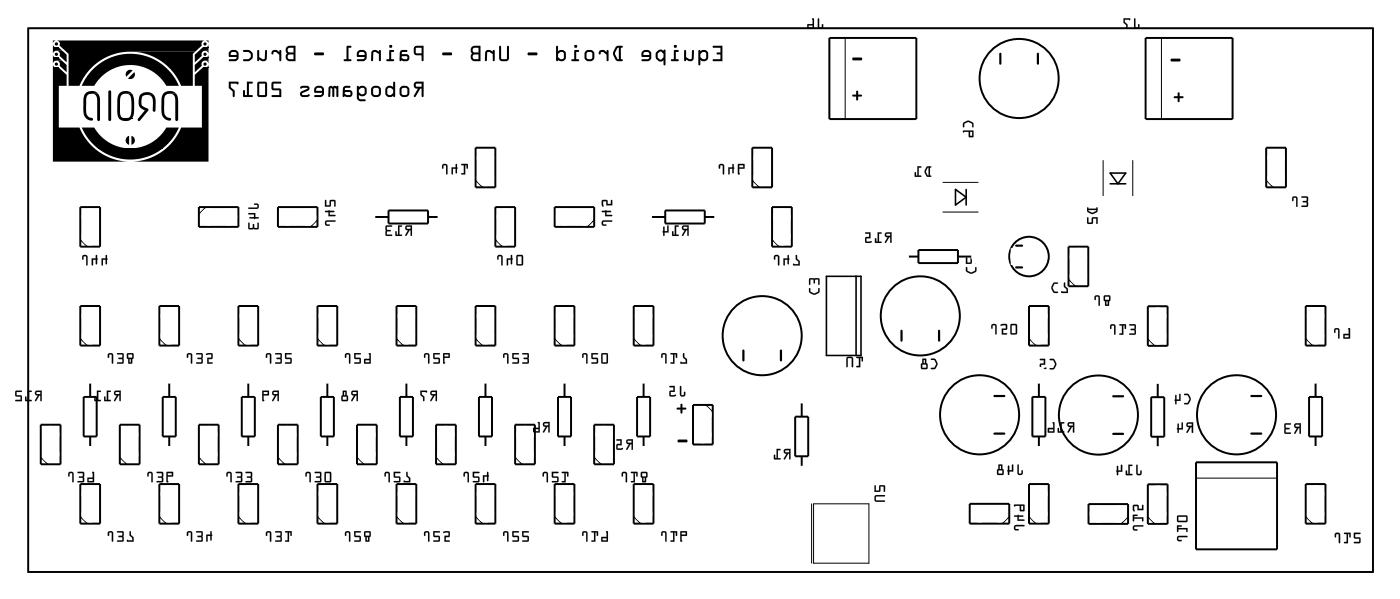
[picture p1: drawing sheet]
<svg xmlns="http://www.w3.org/2000/svg" width="180mm" height="77mm" viewBox="0 0 180 77" stroke-linecap="round" stroke-linejoin="round" font-family="sans-serif">
<path d="M3.6 3.6h172.8v69.8h-172.8zM106.2 35.5h4.4v10.1h-4.4zM110 35.5v10.1M122.8 24.3l1.4 1-1.4 1zM124.2 24.3v2M142.7 22.2h2l-1 1.4zM142.7 23.6h2" fill="none" stroke="#000" stroke-width=".2"/>
<g fill="none" stroke="#000" stroke-width=".13">
<path d="M3.6 3.6h172.8v69.8h-172.8zM12.6 19.1h8.3M108.6 4.9v10.4M149.3 4.9v10.4M10.3 30.8l.9 .9M26.4 26.6l-.8 .9M40.8 28.2l-.9 .9M61.1 23.2l.9 .8M63.7 30.8l.8 .9M76.4 28.2l-.9 .9M96.7 23.2l.9 .8M99.2 30.8l.9 .9"/>
<path d="M121.2 23.4h4.5M121.2 27.2h4.5M137.3 35.9l.9 .8M141.8 20.6v4.5M145.6 20.6v4.5M162.7 23.2l.9 .8M5.2 58.7l.9 .9M10.3 43.5l.9 .9M15.4 58.7l.9 .9M20.5 43.5l.9 .9M25.6 58.7l.8 .9M30.6 43.5l.9 .9"/>
<path d="M35.7 58.7l.9 .9M40.8 43.5l.9 .9M45.9 58.7l.9 .9M51 43.5l.8 .9M56 58.7l.9 .9M61.1 43.5l.9 .9M66.2 58.7l.9 .9M71.3 43.5l.9 .9M76.4 58.7l.8 .9M81.4 43.5l.9 .9M90.7 52l.9 .9M132.2 43.5l.9 .9"/>
<path d="M147.5 43.5l.9 .9M167.8 43.5l.9 .9M10.3 66.3l.9 .9M20.5 66.3l.9 .9M30.6 66.3l.9 .9M40.8 66.3l.9 .9M51 66.3l.8 .9M61.1 66.3l.9 .9M71.3 66.3l.9 .9M81.4 66.3l.9 .9M104.3 64.7v7.6M104.6 64.7h7.1v7.6h-7.1z"/>
<path d="M129.7 66.3l-.9 .9M132.2 66.3l.9 .9M145 66.4l-.9 .9M147.5 66.4l.9 .9M153.7 61.4h10.4M167.8 66.3l.9 .9"/>
</g>
<g fill="none" stroke="#000" stroke-width=".25">
<path d="M61.1 19h2.6v5h-2.6zM96.7 19h2.5v5h-2.5zM106.6 4.9h11.2v10.4h-11.2zM147.2 4.9h11.2v10.4h-11.2zM162.7 19h2.6v5h-2.6zM10.3 26.6h2.6v5.1h-2.6zM10.3 39.3h2.6v5.1h-2.6zM20.5 39.3h2.5v5.1h-2.5zM25.6 26.6h5v2.5h-5zM30.6 39.3h2.6v5.1h-2.6zM35.7 26.6h5.1v2.5h-5.1zM40.8 39.3h2.5v5.1h-2.5z"/>
<path d="M48.1 27.9h1.8M49.9 27h5.1v1.7h-5.1zM51 39.3h2.5v5.1h-2.5zM55 27.9h1.4M61.1 39.3h2.6v5.1h-2.6zM63.7 26.6h2.5v5.1h-2.5zM71.3 39.3h2.5v5.1h-2.5zM71.3 26.6h5.1v2.5h-5.1zM81.4 39.3h2.6v5.1h-2.6zM83.7 27.9h1.8M85.5 27h5.1v1.7h-5.1zM90.6 27.9h1.3"/>
<path d="M99.2 26.6h2.6v5.1h-2.6zM116.7 32.9h1.3M118 32.1h5.1v1.7h-5.1zM123.1 32.9h1.8M132.2 39.3h2.6v5.1h-2.6zM137.3 31.7h2.6v5h-2.6zM147.5 39.3h2.6v5.1h-2.6zM167.8 39.3h2.5v5.1h-2.5zM5.2 54.5h2.6v5.1h-2.6zM10.8 51h1.6v5h-1.6zM11.6 49.1v1.9M11.6 56v1.4"/>
<path d="M15.4 54.5h2.5v5.1h-2.5zM20.9 51h1.7v5h-1.7zM21.7 49.1v1.9M21.7 56v1.4M25.6 54.5h2.5v5.1h-2.5zM31.1 51h1.6v5h-1.6zM31.9 49.1v1.9M31.9 56v1.4M35.7 54.5h2.6v5.1h-2.6zM41.2 51h1.7v5h-1.7zM42.1 49.1v1.9M42.1 56v1.4"/>
<path d="M45.9 54.5h2.5v5.1h-2.5zM51.4 51h1.7v5h-1.7zM52.2 49.1v1.9M52.2 56v1.4M56 54.5h2.6v5.1h-2.6zM61.6 51h1.6v5h-1.6zM62.4 49.1v1.9M62.4 56v1.4M66.2 54.5h2.5v5.1h-2.5zM71.7 51h1.7v5h-1.7zM72.5 49.1v1.9M72.5 56v1.4"/>
<path d="M76.4 54.5h2.5v5.1h-2.5zM81.9 51h1.6v5h-1.6zM82.7 49.1v1.9M82.7 56v1.4M89.1 52h2.5v5.1h-2.5zM102.2 53.5h1.7v5.1h-1.7zM103 51.7v1.8M103 58.6v1.3M132.7 51h1.6v5h-1.6zM133.5 49.1v1.9M133.5 56v1.4M147.9 51h1.7v5.1h-1.7z"/>
<path d="M148.8 49.2v1.8M148.8 56.1v1.3M153.7 59.4h10.4v11.1h-10.4zM168.2 51h1.7v5h-1.7zM169.1 49.1v1.9M169.1 56v1.4M10.3 62.1h2.6v5.1h-2.6zM20.5 62.1h2.5v5.1h-2.5zM30.6 62.1h2.6v5.1h-2.6zM40.8 62.1h2.5v5.1h-2.5zM51 62.1h2.5v5.1h-2.5zM61.1 62.1h2.6v5.1h-2.6z"/>
<path d="M71.3 62.1h2.5v5.1h-2.5zM81.4 62.1h2.6v5.1h-2.6zM124.6 64.7h5.1v2.5h-5.1zM132.2 62.1h2.6v5.1h-2.6zM139.9 64.7h5.1v2.6h-5.1zM147.5 62.2h2.6v5.1h-2.6zM167.8 62.1h2.5v5.1h-2.5z"/>
<circle cx="131" cy="10.1" r="5.1"/>
<circle cx="132.2" cy="32.9" r="2.54"/>
<circle cx="97.9" cy="43.1" r="5.1"/>
<circle cx="118.3" cy="40.6" r="5.1"/>
<circle cx="125.9" cy="53.3" r="5.1"/>
<circle cx="141.2" cy="53.3" r="5.1"/>
<circle cx="158.9" cy="53.3" r="5.1"/>
</g>
<g fill="none" stroke="#000" stroke-width=".28">
<path d="M128.6 6.9v1.3M133.4 6.9v1.3M130.6 34.3h.7M130.6 31.5h.7M95.5 45v1.3M100.4 45v1.3M115.9 42.5v1.2M120.7 42.5v1.2M127.8 50.8h1.3M127.8 55.7h1.3M143.1 50.9h1.2M143.1 55.7h1.2"/>
<path d="M160.8 50.8h1.3M160.8 55.7h1.3"/>
</g>
<g fill="#000">
<path d="M6.8 5.7l.2 .3 .2 .1h-.4zM6.8 7l.2 .3 .2 .1h-.4zM6.8 8.3l.1 .3 .3 .1h-.4zM6.8 5.2h.4l-.3 .1-.1 .3zM7.3 6.1h.3zM7.3 8.7h.3zM7.3 7.4h.3zM6.8 6.1h.8zM6.8 7.4h.8zM6.8 8.7h.8zM6.8 6.1h.8l.4 .4h-.9l-.2 .2-.1 .2zM6.8 8.7h.8l1 .9v1.4h-1v5.4h2.6l.4 .9 .6 .8 .7 .7 .8 .7 .7 .4 1 .5 1 .2 1 .1h-9.6z"/>
<path d="M6.8 7.4h.8l.4 .4h-.9l-.2 .1-.1 .3zM7.3 7.8h.7l.6 .5v1l-.9-.9-.1-.4zM7.3 6.5h.7l.6 .5v1l-.9-.8-.1-.5zM11 12l.4-.3h.6l.3 .1 .3 .2-1.2 .1-.2 .1-.1 .3v2l.2 .5 .6 .2v.2l-.1 .1-.4-.1-.3-.2-.4-.6v-1.9l.1-.4zM10.5 16.4h1.6l.8 1 1.1 .9 1.3 .6 1.4 .2h-4.1l-1.2-1.2zM11.9 12h.7l.2 .5 .1 2.9-.2 .1-.2-.1v-2.8l-.3-.4zM14 11.7l.1-.1 .2 .1v3.7l-.2 .1-.2-.1zM15.4 12l.4-.3h.5l.3 .1 .4 .2-1.2 .1-.2 .1-.1 .3v2.2l.1 .4 .5 .1h-.8l-.2-.4v-2.1l.1-.4zM16.3 17.6l.3-.2v1.2l-.2-.1-.2-.3v-.4zM16.3 9.1l.4-.1h.3l-.8 .8v-.3zM16.9 17.4l.3 .2 .1 .3-.1 .5-.3 .2zM15.3 15.2h1.7z"/>
<path d="M15.3 15.2h1.7l-.4 .3h-.4l-.6-.1zM16.2 12h.8l.1 .4 .1 1.8v.6l-.2 .4h-.8l.4-.1 .2-.3 .1-1.5-.1-1-.3-.2zM11.8 9l.9-.8 1.2-.7 1.1-.4 1.3-.2h1.2l1.2 .3 1.2 .5 1 .6h-4.4l-1.2 .2-1.1 .5-.7 .5-.8 .7-.6 .8h-1.6l.5-1zM16.5 10.1l.8-.8v.4l-.2 .3-.3 .2zM18.1 12.1l.4-.2 .5-.1 .4 .1 .3 .3h-1l-.4 .2-.1 .6v.5l.2 .2 .6 .2 .1 .2-1.1 1.4h-.2l-.1-.1v-.1l.9-1.1-.5-.3-.2-.4-.1-.8 .1-.4zM19 12.2h.8l.1 .2 .1 1v.8l-.1 .1h-.2l-.1-.1 .1-1.2-.1-.5-.2-.2zM12.6 19.1h8.3l-1 .6-1.1 .5-1.1 .2-1.2 .1-1-.1-1.1-.3-1-.5zM17 8.3h3.9l1.3 1.3 .8 1.4h-1.6l-.7-.9-1.1-1-1.3-.5zM21 12l.4-.3h.6l.4 .1 .2 .2-1.1 .1-.2 .1-.2 .3v2.1l.3 .4 .6 .2v.2l-.1 .1-.7-.2-.3-.3-.1-.4v-1.9zM21.9 12h.7l.2 .5 .1 2.9-.1 .1-.3-.1v-2.8l-.2-.4zM16.8 19l1.3-.1 1.3-.5 1.1-.8 .9-1.2h1.6l-.9 1.5-1.2 1.2zM16.9 6.6h8.2l-.3 .3v4.1h-1.5l-.5-1-.8-1-.8-.8-1-.7-1.6-.6z"/>
<path d="M26 6.1h.3zM26 8.7h.3zM26.1 7.4h.2zM7.3 5.2h19l-.3 .2-.1 .5-.8 .7h-8.5l-1 .1-1 .3-1.4 .6-1.2 .9-1 1.1-.8 1.4h-1.4v-4.1l-1.1-1v-.5zM26.4 5.2h.4v.4l-.1-.3zM26.4 6.1l.2-.1 .2-.3v.4zM26 6.1h.8zM25.1 7l.9-.9h.8v.4h-.5l-.3 .1-.1 .3v.3l-.9 .8zM26.4 6.5h.4v.4l-.2-.3zM26.4 7.4l.2-.1 .2-.3v.4zM26 7.4h.8zM25.1 8.3l.9-.9h.8v.4h-.5l-.2 .1-.2 .2v.3l-.9 .9z"/>
<path d="M26.4 7.8h.4v.4l-.2-.3zM26.4 8.7l.3-.1 .1-.3v.4zM26 8.7h.8zM25.1 9.6l.9-.9h.8v12h-9.7l1-.1 1-.2 1-.5 .7-.4 .8-.7 .7-.7 .5-.8 .5-.9h2.6v-5.4h-.9zM109.6 12.2l.4-.1v-.3a.14 .14 0 0 1 .2-.2 .13 .13 0 0 1 .1 .2v.3h.4a.13 .13 0 0 1 .1 .2 .13 .13 0 0 1-.1 .1h-.4v.4a.13 .13 0 0 1-.1 .1 .13 .13 0 0 1-.2-.1v-.4h-.4zM109.6 7.4h1.1a.19 .19 0 0 1 .1 .2 .19 .19 0 0 1-.1 .1h-1.1zM150.5 7.6l1.1-.1a.19 .19 0 0 1 .1 .2 .19 .19 0 0 1-.1 .2h-1.1zM150.9 12.4h.4v-.4a.13 .13 0 0 1 .2-.1 .13 .13 0 0 1 .1 .1v.4h.4a.13 .13 0 0 1 .1 .1 .13 .13 0 0 1-.1 .1h-.4v.4a.13 .13 0 0 1-.1 .1 .13 .13 0 0 1-.2-.1v-.4h-.4zM87 52.4l.4-.1v-.3a.14 .14 0 0 1 .2-.2 .13 .13 0 0 1 .1 .2v.3h.4a.13 .13 0 0 1 .1 .2 .13 .13 0 0 1-.1 .1h-.4v.4a.13 .13 0 0 1-.1 .1 .13 .13 0 0 1-.2-.1v-.4h-.4zM87.1 56.5l1.1-.1a.19 .19 0 0 1 .2 .2 .19 .19 0 0 1-.2 .2h-1z"/>
<path d="M53.3 10.6a.47 .47 0 0 0-.1 .5 .47 .47 0 0 0 .5 .3l-.5 .9a.13 .13 0 0 0 0 .1 .13 .13 0 0 0 .2 0l.6-1h.2v.9a.13 .13 0 0 0 .1 .2 .13 .13 0 0 0 .1-.2v-1.8h-.8zM53.3 10.6l.3-.1h.8v1.8a.13 .13 0 0 1-.1 .2 .13 .13 0 0 1-.1-.2v-.9h-.2l-.6 1a.13 .13 0 0 1-.2 0 .13 .13 0 0 1 0-.1l.5-.9a.46 .46 0 0 1-.5-.3 .46 .46 0 0 1 .1-.5zM53.5 10.8l.7-.1v.4h-.7l-.1-.1zM53.5 10.8l-.1 .2 .1 .1h.7v-.4zM51.5 11.2l-.2 .3 .1 .7 .4 .3h.4l.3-.2a1.05 1.05 0 0 0 .1-.9l-.3-.4h-.5zM51.5 11.2l.3-.2h.5l.3 .4a1.06 1.06 0 0 1-.1 .9l-.3 .2h-.4l-.4-.3-.1-.7zM51.7 11.3h.5l.1 .1 .1 .6-.2 .2h-.4l-.2-.1zM51.7 11.3l-.1 .8 .2 .1h.4l.1-.2v-.6l-.1-.1zM49.7 11.2l-.2 .3v.5l.2 .3a.63 .63 0 0 0 .8 0 .13 .13 0 0 0 .1 .2 .14 .14 0 0 0 .2-.2v-1.7a.13 .13 0 0 0-.1-.1 .13 .13 0 0 0-.2 .1v.6a.67 .67 0 0 0-.7-.1zM49.7 11.2l.1-.1a.67 .67 0 0 1 .7 .1v-.6a.13 .13 0 0 1 .2-.1 .13 .13 0 0 1 .1 .1v1.7a.14 .14 0 0 1-.2 .2 .13 .13 0 0 1-.1-.2 .6 .6 0 0 1-.8 .1l-.2-.4v-.5zM49.8 11.4l.1-.1h.3l.3 .2v.4l-.3 .3h-.2l-.2-.1zM49.8 11.4v.7l.2 .1h.2l.3-.3v-.4l-.3-.2h-.3zM47.8 11.2l-.1 .3 .1 .7 .4 .3h.4l.2-.2a1.05 1.05 0 0 0 .1-.9l-.3-.4h-.5zM47.8 11.2l.3-.2h.5l.3 .4a1.06 1.06 0 0 1-.1 .9l-.2 .2h-.4l-.4-.3-.1-.7zM48 11.3h.5l.2 .1v.6l-.1 .2h-.5l-.1-.1zM48 11.3v.8l.1 .1h.5l.1-.2v-.6l-.2-.1zM45.9 11.1v1.6l.3 .3h.7a.13 .13 0 0 0 .1-.1 .13 .13 0 0 0-.1-.2h-.7l-.1-.1v-.4l.4 .2 .3-.1 .2-.1 .1-.3v-.6l-.2-.2-.2-.1h-.4l-.2 .2a.13 .13 0 0 0 0-.2 .13 .13 0 0 0-.2 .1zM45.9 11.1a.13 .13 0 0 1 .2-.1 .13 .13 0 0 1 0 .2l.2-.2h.4l.2 .1 .2 .2v.6l-.1 .3-.2 .1-.3 .1-.4-.2v.4l.1 .1h.7a.13 .13 0 0 1 .1 .2 .13 .13 0 0 1-.1 .1h-.7l-.3-.3zM46.2 11.5l.2-.2h.3l.2 .2v.5l-.2 .1h-.3l-.3-.3zM46.2 11.5l-.1 .3 .3 .3h.3l.1-.1 .1-.5-.2-.2h-.3zM44.2 11.1l-.1 .3-.1 .9a.14 .14 0 0 0 .2 .2 .13 .13 0 0 0 .1-.2l.2 .2h.4a.46 .46 0 0 0 .4-.5 .46 .46 0 0 0-.4-.4h-.6l.1-.3h.5a.13 .13 0 0 0 .1-.2 .13 .13 0 0 0-.1-.1h-.5zM44.2 11.1l.2-.1h.5a.13 .13 0 0 1 .1 .1 .13 .13 0 0 1-.1 .2h-.5l-.1 .3h.6a.46 .46 0 0 1 .4 .4 .46 .46 0 0 1-.4 .5h-.4l-.2-.2a.13 .13 0 0 1-.1 .2 .14 .14 0 0 1-.2-.2l.1-.9zM44.3 11.8h.7v.3l-.4 .1-.3-.2zM44.3 11.9v.1l.3 .2 .4-.1v-.3zM42.3 11.1l-.1 .2v1a.13 .13 0 0 0 .1 .2 .13 .13 0 0 0 .1-.2l.1-1 .2 .1v.9a.13 .13 0 0 0 .1 .2 .14 .14 0 0 0 .2-.2v-1l.2 .1v.9a.14 .14 0 0 0 .2 .2 .13 .13 0 0 0 .1-.2v-1.2a.13 .13 0 0 0-.1-.1 .13 .13 0 0 0-.2 .1 .31 .31 0 0 0-.4 0l-.3-.1zM42.3 11.1l.2-.1 .3 .1a.31 .31 0 0 1 .4 0 .13 .13 0 0 1 .2-.1 .13 .13 0 0 1 .1 .1v1.2a.13 .13 0 0 1-.1 .2 .14 .14 0 0 1-.2-.2v-.9l-.2-.1v1a.14 .14 0 0 1-.2 .2 .13 .13 0 0 1-.1-.2v-.9l-.2-.1-.1 1a.13 .13 0 0 1-.1 .2 .13 .13 0 0 1-.1-.2v-1zM40.5 11.2l-.1 .3v.4h1v.1l-.2 .2h-.7a.13 .13 0 0 0-.1 .1 .13 .13 0 0 0 .1 .2h.7l.3-.2a1.05 1.05 0 0 0 .1-.9l-.3-.4h-.5zM40.5 11.2l.3-.2h.5l.3 .4a1.06 1.06 0 0 1-.1 .9l-.3 .2h-.7a.13 .13 0 0 1-.1-.2 .13 .13 0 0 1 .1-.1h.7l.2-.3h-1v-.4zM40.7 11.3h.5l.2 .1v.3h-.8zM40.7 11.3l-.1 .4h.8v-.3l-.2-.1zM38.6 11.2a.14 .14 0 0 0 .1 .2 .14 .14 0 0 0 .2-.1h.6l-.8 .5-.2 .3a.39 .39 0 0 0 .4 .4h.5l.4-.2a.14 .14 0 0 0-.1-.2 .14 .14 0 0 0-.2 .1h-.6l-.1-.1 .1-.2 .7-.3a.33 .33 0 0 0 .2-.3 .33 .33 0 0 0-.3-.3h-.6zM38.6 11.2a.97 .97 0 0 1 1.1-.1l.1 .2-.1 .3-.8 .3-.1 .2 .1 .1h.6a.15 .15 0 0 1 .2-.1 .15 .15 0 0 1 .1 .2 .88 .88 0 0 1-1.2-.1v-.2l.1-.2 .8-.5h-.6a.16 .16 0 0 1-.2 .1 .16 .16 0 0 1-.1-.2zM35 10.6l-.1 .1 .1 .8 .9 .1v.6h-.9a.13 .13 0 0 0-.1 .1 .13 .13 0 0 0 .1 .2h1.2l-.1-1.1-1-.1v-.6h.9a.13 .13 0 0 0 .1-.1 .13 .13 0 0 0-.1-.1zM35 10.6l1-.1a.13 .13 0 0 1 .2 .1 .13 .13 0 0 1-.2 .1h-.9v.6l1 .1 .1 1.1h-1.2a.13 .13 0 0 1-.1-.2 .13 .13 0 0 1 .1-.1h.9v-.6l-.9-.1-.1-.8zM33.1 10.6v.1v1.6l.2 .2 .9-.1 .1-.2v-1.6l-.2-.1zM33.1 10.6l1-.1 .2 .1v1.6l-.1 .2-.9 .1-.2-.2v-1.6zM33.3 10.7h.8v1.5h-.8zM33.3 10.7v1.5h.8v-1.5zM31.7 10.5v1.7h-.2v-.5a.13 .13 0 0 0-.1-.1 .13 .13 0 0 0-.2 .1v.6l.1 .2h1.1a.13 .13 0 0 0 .1-.2 .13 .13 0 0 0-.1-.1h-.4v-1.5h.4a.13 .13 0 0 0 .1-.1 .13 .13 0 0 0-.1-.1zM31.7 10.5h.7a.13 .13 0 0 1 .1 .1 .13 .13 0 0 1-.1 .1h-.4v1.5h.4a.13 .13 0 0 1 .1 .1 .13 .13 0 0 1-.1 .2h-1.1l-.1-.2v-.6a.13 .13 0 0 1 .2-.1 .13 .13 0 0 1 .1 .1v.5h.2zM29.4 10.5v.8l.5 .4v.6a.13 .13 0 0 0 .1 .2 .14 .14 0 0 0 .2-.2l-.1-.7-.4-.4v-.5h.7a.13 .13 0 0 0 .1 .1 .13 .13 0 0 0 .2-.1v-.1l-.2-.1zM29.4 10.5h1.1a.19 .19 0 0 1 .2 .2 .19 .19 0 0 1-.2 .1l-.1-.1h-.7v.5l.5 .4v.7a.14 .14 0 0 1-.2 .2 .13 .13 0 0 1-.1-.2v-.6l-.5-.4z"/>
<path d="M53.3 10.6a.47 .47 0 0 0-.1 .5 .47 .47 0 0 0 .5 .3l-.5 .9a.13 .13 0 0 0 0 .1 .13 .13 0 0 0 .2 0l.6-1h.2v.9a.13 .13 0 0 0 .1 .2 .13 .13 0 0 0 .1-.2v-1.8h-.8zM53.5 10.8l.7-.1v.4h-.7l-.1-.1zM51.5 11.2l-.2 .3 .1 .7 .4 .3h.4l.3-.2a1.05 1.05 0 0 0 .1-.9l-.3-.4h-.5zM51.7 11.3h.5l.1 .1v.6l-.1 .2h-.4l-.2-.1zM49.7 11.2l-.2 .3v.5l.2 .3a.63 .63 0 0 0 .8 0 .13 .13 0 0 0 .1 .2 .14 .14 0 0 0 .2-.2v-1.7a.13 .13 0 0 0-.1-.1 .13 .13 0 0 0-.2 .1v.6a.67 .67 0 0 0-.7-.1zM49.8 11.4l.1-.1h.3l.3 .2v.4l-.3 .3h-.2l-.2-.1zM47.8 11.2l-.1 .3 .1 .7 .4 .3h.4l.2-.2a1.05 1.05 0 0 0 .1-.9l-.3-.4h-.5zM48 11.3h.5l.2 .1v.6l-.1 .2h-.5l-.1-.1zM45.9 11.1v1.6l.3 .3h.7a.13 .13 0 0 0 .1-.1 .13 .13 0 0 0-.1-.2h-.7l-.1-.1v-.4l.4 .2 .3-.1 .2-.1 .1-.3v-.6l-.3-.3h-.4l-.3 .2-.1-.2zM46.2 11.5l.2-.2h.3l.2 .2v.5l-.2 .1h-.3l-.3-.3zM44.2 11.1l-.1 .3-.1 .9a.14 .14 0 0 0 .2 .2 .13 .13 0 0 0 .1-.2l.2 .2h.4a.46 .46 0 0 0 .4-.5 .46 .46 0 0 0-.4-.4h-.6l.1-.3h.5a.13 .13 0 0 0 .1-.2 .13 .13 0 0 0-.1-.1h-.5zM44.3 11.9l.7-.1v.3l-.4 .1-.3-.2zM42.3 11.1l-.1 .2v1a.13 .13 0 0 0 .1 .2 .13 .13 0 0 0 .1-.2l.1-1 .2 .1v.9a.13 .13 0 0 0 .1 .2 .14 .14 0 0 0 .2-.2v-1l.2 .1v.9a.14 .14 0 0 0 .2 .2 .13 .13 0 0 0 .1-.2v-1.2a.13 .13 0 0 0-.1-.1 .13 .13 0 0 0-.2 .1 .31 .31 0 0 0-.4 0l-.3-.1zM40.5 11.2l-.1 .3v.4h1v.1l-.2 .2h-.7a.13 .13 0 0 0-.1 .1 .13 .13 0 0 0 .1 .2h.7l.3-.2a1.05 1.05 0 0 0 .1-.9l-.3-.4h-.5zM40.7 11.3h.5l.2 .1v.3h-.8zM38.6 11.2a.14 .14 0 0 0 .1 .2 .14 .14 0 0 0 .2-.1h.6l-.7 .4a.39 .39 0 0 0-.2 .5 .39 .39 0 0 0 .3 .3h.5l.4-.2a.17 .17 0 0 0-.1-.2 .17 .17 0 0 0-.2 .1h-.6l-.1-.1 .1-.2 .7-.3a.33 .33 0 0 0 .2-.3 .33 .33 0 0 0-.3-.3h-.6zM35 10.6l-.1 .1 .1 .8 .9 .1v.6h-.9a.13 .13 0 0 0-.1 .1 .13 .13 0 0 0 .1 .2h1.2l-.1-1.1-1-.1v-.6h.9a.13 .13 0 0 0 .2-.1 .13 .13 0 0 0-.2-.1zM33.1 10.6v.1v1.6l.2 .2 .9-.1 .1-.2v-1.6l-.2-.1zM33.3 10.7h.8v1.5h-.8zM31.7 10.5v1.7h-.2v-.5a.13 .13 0 0 0-.1-.1 .13 .13 0 0 0-.2 .1v.6l.1 .2h1.1a.13 .13 0 0 0 .1-.2 .13 .13 0 0 0-.1-.1h-.4v-1.5h.4a.13 .13 0 0 0 .1-.1 .13 .13 0 0 0-.1-.1zM29.4 10.5v.8l.5 .4v.6a.13 .13 0 0 0 .1 .2 .14 .14 0 0 0 .2-.2v-.7l-.5-.4v-.5h.7a.13 .13 0 0 0 .1 .1 .13 .13 0 0 0 .2-.1v-.1l-.2-.1z"/>
<path d="M91.6 5.9l.1 .2h.9v.6h-.4a.13 .13 0 0 0-.1 .2 .13 .13 0 0 0 .1 .1h.4v.6h-.9a.13 .13 0 0 0-.1 .1 .13 .13 0 0 0 .1 .2h1.1v-2zM91.6 5.9h1.2v2h-1.1a.13 .13 0 0 1-.1-.2 .13 .13 0 0 1 .1-.1h.9v-.6h-.4a.13 .13 0 0 1-.1-.1 .13 .13 0 0 1 .1-.2h.4v-.6h-.9zM89.8 6.5l-.1 1.8a.13 .13 0 0 0 .2 .1 .13 .13 0 0 0 .1-.1v-.6l.3 .2 .3-.1 .3-.1a1.07 1.07 0 0 0 .1-.9l-.3-.4h-.4l-.3 .2a.13 .13 0 0 0-.1-.2 .13 .13 0 0 0-.1 .1zM89.8 6.5a.13 .13 0 0 1 .1-.1 .13 .13 0 0 1 .1 .2l.3-.2h.4l.3 .4a1.07 1.07 0 0 1-.1 .9l-.3 .1-.3 .1-.3-.2v.6a.13 .13 0 0 1-.1 .1 .13 .13 0 0 1-.2-.1zM90 6.9l.3-.2h.4l.1 .2-.1 .6-.4 .1-.3-.2zM90 6.9v.5l.3 .2 .4-.1v-.7l-.1-.1h-.3zM88 6.5l-.1 1.2a.13 .13 0 0 0 .1 .2 .14 .14 0 0 0 .2-.2v-.1l.2 .2a.49 .49 0 0 0 .8-.3v-1a.13 .13 0 0 0-.1-.1 .13 .13 0 0 0-.2 .1v1l-.3 .1-.4-.3v-.8zM88 6.5h.2v.8l.4 .3 .3-.1v-1a.13 .13 0 0 1 .2-.1 .13 .13 0 0 1 .1 .1v1a.55 .55 0 0 1-.5 .4 .55 .55 0 0 1-.5-.3v.1a.14 .14 0 0 1-.2 .2 .13 .13 0 0 1-.1-.2zM86.6 6.5v1.1h-.3a.13 .13 0 0 0-.1 .1 .13 .13 0 0 0 .1 .2h.8a.13 .13 0 0 0 .1-.2 .13 .13 0 0 0-.1-.1h-.3v-.9h.3a.13 .13 0 0 0 .1-.2 .13 .13 0 0 0-.1-.1zM86.6 6.5l.5-.1a.13 .13 0 0 1 .1 .1 .13 .13 0 0 1-.1 .2h-.3v.9h.3a.13 .13 0 0 1 .1 .1 .13 .13 0 0 1-.1 .2h-.8a.13 .13 0 0 1-.1-.2 .13 .13 0 0 1 .1-.1h.3zM86.6 6a.2 .2 0 0 0 .4 0 .2 .2 0 0 0-.4 0zM86.6 6a.2 .2 0 0 1 .4 0 .2 .2 0 0 1-.4 0zM84.4 6.6l-.1 .2v.5v.2l.3 .3a.46 .46 0 0 0 .7-.1v.6a.13 .13 0 0 0 .1 .1 .13 .13 0 0 0 .1-.1v-1.8a.13 .13 0 0 0-.1-.1 .13 .13 0 0 0-.1 .2l-.2-.2a.46 .46 0 0 0-.6 .1zM84.4 6.6a.51 .51 0 0 1 .9 0 .14 .14 0 0 1 .1-.2 .14 .14 0 0 1 .1 .1v1.8a.13 .13 0 0 1-.1 .1 .13 .13 0 0 1-.1-.1v-.6l-.1 .1a.45 .45 0 0 1-.6 0 .85 .85 0 0 1-.3-1zM84.6 6.8l.3-.2 .4 .3v.5l-.3 .2h-.2l-.3-.2zM84.6 6.8l-.1 .6 .3 .2h.2l.3-.2v-.5l-.4-.3zM82.6 6.6l-.2 .3 .1 .4h.9v.1l-.1 .2h-.7a.13 .13 0 0 0-.2 .1 .14 .14 0 0 0 .2 .2l.7-.1 .3-.1a1.05 1.05 0 0 0 .1-.9l-.3-.4h-.6zM82.6 6.6l.2-.2h.6l.3 .4a1.06 1.06 0 0 1-.1 .9l-.3 .2h-.7a.14 .14 0 0 1-.2-.2 .13 .13 0 0 1 .2-.1h.7l.1-.3h-.9l-.1-.4zM82.8 6.7h.5l.1 .1v.3h-.7zM82.8 6.7l-.1 .4h.7v-.3l-.1-.1zM79.2 6l-.4 .7v.4l.4 .7 .7 .1a.13 .13 0 0 0 .1-.2 .13 .13 0 0 0-.1-.1h-.1v-1.5h.1a.13 .13 0 0 0 .1-.1 .13 .13 0 0 0-.1-.1h-.6zM79.2 6l.1-.1h.6a.13 .13 0 0 1 .1 .1 .13 .13 0 0 1-.1 .1h-.1v1.5h.1a.13 .13 0 0 1 .1 .1 .13 .13 0 0 1-.1 .2l-.6-.1-.2-.2a1.1 1.1 0 0 1 0-1.5zM79.4 6.1h.1v1.5l-.2-.1-.3-.6zM79.4 6.2l-.4 .7 .3 .6 .2 .1v-1.5zM77.1 6.5l-.2 .3a.14 .14 0 0 0 .2 .2 .14 .14 0 0 0 .1-.2l.1-.1h.2l.5 .3v.7a.13 .13 0 0 0 .1 .2 .13 .13 0 0 0 .1-.2v-1.2a.13 .13 0 0 0-.1-.1 .13 .13 0 0 0-.1 .1v.2l-.4-.3zM77.1 6.5l.5-.1 .4 .3v-.2a.13 .13 0 0 1 .1-.1 .13 .13 0 0 1 .1 .1v1.2a.13 .13 0 0 1-.1 .2 .13 .13 0 0 1-.1-.2v-.7l-.5-.3h-.3a.15 .15 0 0 1 0 .3 .15 .15 0 0 1-.2-.1zM75.3 6.6l-.2 .3 .1 .7 .4 .3 .4-.1 .2-.1a1.05 1.05 0 0 0 .2-.9l-.4-.4h-.5zM75.3 6.6l.2-.2h.5l.4 .4a1.06 1.06 0 0 1-.2 .9l-.2 .1-.4 .1-.4-.3-.1-.7zM75.4 6.7h.5l.2 .1v.6l-.1 .2h-.4l-.2-.1zM75.4 6.7v.7l.2 .2h.4l.1-.2v-.6l-.2-.1zM73.8 6.5v1.1h-.3a.13 .13 0 0 0-.1 .1 .13 .13 0 0 0 .1 .2h.8a.13 .13 0 0 0 .1-.2 .13 .13 0 0 0-.1-.1h-.3v-.9h.3a.13 .13 0 0 0 .1-.2 .13 .13 0 0 0-.1-.1zM73.8 6.5l.5-.1a.13 .13 0 0 1 .1 .1 .13 .13 0 0 1-.1 .2h-.3v.9h.3a.13 .13 0 0 1 .1 .1 .13 .13 0 0 1-.1 .2h-.8a.13 .13 0 0 1-.1-.2 .13 .13 0 0 1 .1-.1h.3zM73.8 6a.2 .2 0 0 0 .4 0 .2 .2 0 0 0-.4 0zM73.8 6a.2 .2 0 0 1 .4 0 .2 .2 0 0 1-.4 0zM71.5 5.9v1.8a.13 .13 0 0 0 .1 .2 .13 .13 0 0 0 .1-.2l.4 .2 .3-.1 .2-.1a1.07 1.07 0 0 0 .1-.9l-.3-.4h-.4l-.3 .2v-.6zM71.5 5.9l.2 .1v.6l.3-.2h.4l.3 .4a1.07 1.07 0 0 1-.1 .9l-.2 .1-.3 .1-.4-.2a.13 .13 0 0 1-.1 .2 .13 .13 0 0 1-.1-.2zM71.8 6.9l.2-.2h.4l.1 .2-.1 .6-.3 .1-.3-.2zM71.8 6.9v.5l.2 .2 .4-.1v-.7l-.1-.1h-.3zM67.8 6.8l.1 .3h1a.19 .19 0 0 0 .2-.2 .19 .19 0 0 0-.2-.2zM67.8 6.8l1.1-.1a.19 .19 0 0 1 .2 .2 .19 .19 0 0 1-.2 .2h-1zM64.2 5.9l-.1 1.6a.39 .39 0 0 0 .4 .4h.5a.38 .38 0 0 0 .4-.4v-1.5a.13 .13 0 0 0-.1-.1 .13 .13 0 0 0-.1 .1l-.1 1.5-.6 .1-.1-.1v-1.5zM64.2 5.9l.2 .1v1.5l.1 .1 .6-.1 .1-1.5a.13 .13 0 0 1 .1-.1 .13 .13 0 0 1 .1 .1v1.5a.39 .39 0 0 1-.4 .4h-.5a.39 .39 0 0 1-.4-.4zM62.5 6.5l-.2 .3v.9a.13 .13 0 0 0 .1 .2 .14 .14 0 0 0 .2-.2v-.9l.1-.1h.2l.4 .2v.8a.14 .14 0 0 0 .2 .2 .13 .13 0 0 0 .1-.2v-1.2a.13 .13 0 0 0-.1-.1 .13 .13 0 0 0-.2 .1v.1l-.4-.2zM62.5 6.5l.4-.1 .4 .2v-.1a.13 .13 0 0 1 .2-.1 .13 .13 0 0 1 .1 .1v1.2a.13 .13 0 0 1-.1 .2 .14 .14 0 0 1-.2-.2v-.8l-.4-.2h-.2l-.1 .1v.9a.14 .14 0 0 1-.2 .2 .13 .13 0 0 1-.1-.2v-.9zM60.6 6l-.1 .5 .2 .4a.58 .58 0 0 0-.2 .6 .58 .58 0 0 0 .5 .4h.8v-2h-.8zM60.6 6l.4-.1h.8v2h-.8a.58 .58 0 0 1-.5-.4 .58 .58 0 0 1 .2-.6l-.2-.4zM60.8 7.1l.7-.1v.6l-.7-.1-.1-.3zM60.8 7.1l-.1 .2 .1 .2 .7 .1v-.6zM60.8 6.2l.7-.1v.6h-.7l-.1-.2zM60.8 6.2l-.1 .2 .1 .3h.7v-.6zM56.9 6.8v.3h1.1a.19 .19 0 0 0 .1-.2 .19 .19 0 0 0-.1-.2zM56.9 6.8l1.1-.1a.19 .19 0 0 1 .1 .2 .19 .19 0 0 1-.1 .2h-1.1zM53.3 6a.8 .8 0 0 0 .1 1.1h.8v.6a.13 .13 0 0 0 .1 .2 .13 .13 0 0 0 .1-.2v-1.8h-.8zM53.3 6l.3-.1h.8v1.8a.13 .13 0 0 1-.1 .2 .13 .13 0 0 1-.1-.2v-.6h-.6a.39 .39 0 0 1-.4-.4v-.4zM53.5 6.2l.7-.1v.7h-.7zM53.5 6.2v.6h.7v-.7zM51.5 6.5l-.1 .3-.1 .9a.14 .14 0 0 0 .2 .2 .13 .13 0 0 0 .1-.2l.2 .2h.4a.46 .46 0 0 0 .4-.5 .46 .46 0 0 0-.4-.4h-.6l.1-.3h.5a.14 .14 0 0 0 .2-.2 .13 .13 0 0 0-.2-.1h-.4zM51.5 6.5l.3-.1h.4a.13 .13 0 0 1 .2 .1 .14 .14 0 0 1-.2 .2h-.5l-.1 .3h.6a.46 .46 0 0 1 .4 .4 .46 .46 0 0 1-.4 .5h-.4l-.2-.2a.13 .13 0 0 1-.1 .2 .14 .14 0 0 1-.2-.2l.1-.9zM51.7 7.2h.6v.3l-.4 .1-.3-.2zM51.7 7.2l-.1 .2 .3 .2 .4-.1v-.3zM50.1 6.5l-.1 1.1h-.2a.13 .13 0 0 0-.2 .1 .14 .14 0 0 0 .2 .2h.7a.14 .14 0 0 0 .2-.2 .13 .13 0 0 0-.2-.1h-.2v-.9h.2a.14 .14 0 0 0 .2-.2 .13 .13 0 0 0-.2-.1zM50.1 6.5l.4-.1a.13 .13 0 0 1 .2 .1 .14 .14 0 0 1-.2 .2h-.2v.9h.2a.13 .13 0 0 1 .2 .1 .14 .14 0 0 1-.2 .2h-.7a.14 .14 0 0 1-.2-.2 .13 .13 0 0 1 .2-.1h.2zM50 6a.2 .2 0 0 0 .4 0 .2 .2 0 0 0-.4 0zM50 6a.2 .2 0 0 1 .4 0 .2 .2 0 0 1-.4 0zM47.8 6.5l-.1 .3v.9a.13 .13 0 0 0 .1 .2 .13 .13 0 0 0 .1-.2l.1-.9 .1-.1h.2l.4 .2v.8a.13 .13 0 0 0 .1 .2 .13 .13 0 0 0 .1-.2v-1.2a.13 .13 0 0 0-.1-.1 .13 .13 0 0 0-.1 .1v.1l-.5-.2zM47.8 6.5l.4-.1 .5 .2v-.1a.13 .13 0 0 1 .1-.1 .13 .13 0 0 1 .2 .1v1.2a.14 .14 0 0 1-.2 .2 .13 .13 0 0 1-.1-.2v-.8l-.4-.2h-.2l-.1 .1-.1 .9a.13 .13 0 0 1-.1 .2 .13 .13 0 0 1-.1-.2v-.9zM46 6.6l-.1 .3v.4h1v.1l-.2 .2h-.7a.13 .13 0 0 0-.1 .1 .13 .13 0 0 0 .1 .2l.7-.1 .3-.1a1.05 1.05 0 0 0 .1-.9l-.3-.4h-.5zM46 6.6l.3-.2h.5l.3 .4a1.06 1.06 0 0 1-.1 .9l-.3 .2h-.7a.13 .13 0 0 1-.1-.2 .13 .13 0 0 1 .1-.1h.7l.2-.3h-1v-.4zM46.2 6.7h.5l.2 .1v.3h-.8zM46.2 6.7l-.1 .4h.8v-.3l-.2-.1zM44.6 5.9l-.1 1.7h-.2a.13 .13 0 0 0-.1 .1 .13 .13 0 0 0 .1 .2h.7a.14 .14 0 0 0 .2-.2 .13 .13 0 0 0-.2-.1h-.2v-1.5h.2a.13 .13 0 0 0 .2-.1 .13 .13 0 0 0-.2-.1zM44.6 5.9h.4a.13 .13 0 0 1 .2 .1 .13 .13 0 0 1-.2 .1h-.2v1.5h.2a.13 .13 0 0 1 .2 .1 .14 .14 0 0 1-.2 .2h-.7a.13 .13 0 0 1-.1-.2 .13 .13 0 0 1 .1-.1h.2zM40.4 6.8v.3h1.1a.19 .19 0 0 0 .1-.2 .19 .19 0 0 0-.1-.2zM40.4 6.8l1.1-.1a.19 .19 0 0 1 .1 .2 .19 .19 0 0 1-.1 .2h-1.1zM36.9 6l-.2 .5 .2 .4a.58 .58 0 0 0-.2 .6 .58 .58 0 0 0 .5 .4h.8v-2h-.8zM36.9 6l.3-.1h.8v2h-.8a.58 .58 0 0 1-.5-.4 .58 .58 0 0 1 .2-.6l-.2-.4zM37 7.1l.7-.1v.6l-.7-.1v-.3zM37 7.1v.2v.2l.7 .1v-.6zM37 6.2l.7-.1v.6h-.7v-.2zM37 6.2v.2v.3h.7v-.6zM35 6.5l-.1 .3a.14 .14 0 0 0 .1 .2 .14 .14 0 0 0 .1-.2l.1-.1h.3l.4 .3v.7a.13 .13 0 0 0 .1 .2 .13 .13 0 0 0 .1-.2v-1.2a.13 .13 0 0 0-.1-.1 .13 .13 0 0 0-.1 .1v.2l-.3-.3zM35 6.5l.6-.1 .3 .3v-.2a.13 .13 0 0 1 .1-.1 .13 .13 0 0 1 .1 .1v1.2a.13 .13 0 0 1-.1 .2 .13 .13 0 0 1-.1-.2v-.7l-.4-.3h-.4a.15 .15 0 0 1 0 .3 .15 .15 0 0 1-.2-.1zM33.1 6.5v1.2a.13 .13 0 0 0 .1 .2 .13 .13 0 0 0 .1-.2v-.1l.3 .2a.49 .49 0 0 0 .7-.3v-1a.13 .13 0 0 0-.1-.1 .13 .13 0 0 0-.1 .1l-.1 1-.3 .1-.4-.3v-.8zM33.1 6.5h.2v.8l.4 .3 .3-.1 .1-1a.13 .13 0 0 1 .1-.1 .13 .13 0 0 1 .1 .1v1a.55 .55 0 0 1-.5 .4 .55 .55 0 0 1-.5-.3v.1a.13 .13 0 0 1-.1 .2 .13 .13 0 0 1-.1-.2zM31.3 6.5v.2h.6l.3 .3v.3l-.2 .3h-.6a.13 .13 0 0 0-.2 .1 .14 .14 0 0 0 .2 .2l.6-.1 .4-.2a.74 .74 0 0 0 0-.9l-.4-.3zM31.3 6.5l.6-.1 .3 .1a.71 .71 0 0 1-.1 1.3l-.7 .1a.14 .14 0 0 1-.2-.2 .13 .13 0 0 1 .2-.1h.6l.2-.3v-.3l-.3-.3h-.6zM29.5 6.6l-.1 .3v.4h1v.1l-.2 .2h-.7a.13 .13 0 0 0-.1 .1 .13 .13 0 0 0 .1 .2l.8-.1 .2-.1a1.05 1.05 0 0 0 .2-.9l-.4-.4h-.5zM29.5 6.6l.3-.2h.5l.4 .4a1.06 1.06 0 0 1-.2 .9l-.2 .2h-.8a.13 .13 0 0 1-.1-.2 .13 .13 0 0 1 .1-.1h.7l.2-.3h-1v-.4zM29.7 6.7h.6l.1 .1v.3h-.7zM29.7 6.7v.4h.7v-.3l-.1-.1z"/>
<path d="M91.6 5.9l.1 .2h.9v.6h-.4a.13 .13 0 0 0-.1 .2 .13 .13 0 0 0 .1 .1h.4v.6h-.9a.13 .13 0 0 0-.1 .1 .13 .13 0 0 0 .1 .2h1.1v-2zM89.8 6.5l-.1 1.8a.13 .13 0 0 0 .2 .1 .13 .13 0 0 0 .1-.1v-.6l.3 .2 .3-.1 .3-.1a1.07 1.07 0 0 0 .1-.9 .6 .6 0 0 0-.8-.4l-.2 .2-.1-.2zM90 6.9l.3-.2h.4l.1 .2-.1 .6-.4 .1-.3-.2zM88 6.5l-.1 1.2a.13 .13 0 0 0 .1 .2 .14 .14 0 0 0 .2-.2v-.1a.55 .55 0 0 0 .5 .3 .55 .55 0 0 0 .5-.4v-1a.13 .13 0 0 0-.1-.1 .13 .13 0 0 0-.2 .1v1l-.3 .1-.4-.3v-.8zM86.6 6.5v1.1h-.3a.13 .13 0 0 0-.1 .1 .13 .13 0 0 0 .1 .2h.8a.13 .13 0 0 0 .1-.2 .13 .13 0 0 0-.1-.1h-.3v-.9h.3a.13 .13 0 0 0 .1-.2 .13 .13 0 0 0-.1-.1zM86.6 6a.2 .2 0 0 0 .4 0 .2 .2 0 0 0-.4 0zM84.4 6.6l-.1 .2a.78 .78 0 0 0 .6 1.1l.4-.2v.6a.13 .13 0 0 0 .1 .1 .13 .13 0 0 0 .1-.1v-1.8a.14 .14 0 0 0-.1-.1 .14 .14 0 0 0-.1 .2l-.2-.2a.53 .53 0 0 0-.7 .2zM84.6 6.8l.3-.2 .4 .3v.5l-.3 .2h-.2l-.3-.2zM82.6 6.6l-.2 .3 .1 .4h.9v.1l-.1 .2h-.7a.13 .13 0 0 0-.2 .1 .14 .14 0 0 0 .2 .2h.7l.3-.2a1.05 1.05 0 0 0 .1-.9l-.3-.4h-.6zM82.8 6.7h.5l.1 .1v.3h-.7zM79.2 6a1.17 1.17 0 0 0-.1 1.7l.2 .1 .6 .1a.13 .13 0 0 0 .1-.2 .13 .13 0 0 0-.1-.1h-.1v-1.5h.1a.13 .13 0 0 0 .1-.1 .13 .13 0 0 0-.1-.1h-.6zM79.4 6.2l.1-.1v1.5l-.2-.1-.3-.6zM77.1 6.5l-.2 .3a.14 .14 0 0 0 .2 .2 .14 .14 0 0 0 .1-.2l.1-.1h.2l.5 .3v.7a.13 .13 0 0 0 .1 .2 .13 .13 0 0 0 .1-.2v-1.2a.13 .13 0 0 0-.1-.1 .13 .13 0 0 0-.1 .1v.2l-.4-.3zM75.3 6.6l-.2 .3 .1 .7 .4 .3 .4-.1 .2-.1a1.05 1.05 0 0 0 .2-.9l-.4-.4h-.5zM75.4 6.7h.5l.2 .1v.6l-.1 .2h-.4l-.2-.2zM73.8 6.5v1.1h-.3a.13 .13 0 0 0-.1 .1 .13 .13 0 0 0 .1 .2h.8a.13 .13 0 0 0 .1-.2 .13 .13 0 0 0-.1-.1h-.3v-.9h.3a.13 .13 0 0 0 .1-.2 .13 .13 0 0 0-.1-.1zM73.8 6a.2 .2 0 0 0 .4 0 .2 .2 0 0 0-.4 0zM71.5 5.9v1.8a.13 .13 0 0 0 .1 .2 .13 .13 0 0 0 .1-.2l.4 .2 .3-.1 .2-.1a1.07 1.07 0 0 0 .1-.9 .6 .6 0 0 0-.8-.4l-.2 .2v-.6zM71.8 6.9l.2-.2h.4l.1 .2-.1 .6-.4 .1-.2-.2zM67.8 6.8l.1 .3h1a.19 .19 0 0 0 .2-.2 .19 .19 0 0 0-.2-.2zM64.2 5.9l-.1 1.6a.39 .39 0 0 0 .4 .4h.5a.39 .39 0 0 0 .4-.4v-1.5a.13 .13 0 0 0-.1-.1 .13 .13 0 0 0-.1 .1l-.1 1.5-.6 .1-.1-.1v-1.5zM62.5 6.5l-.2 .3v.9a.13 .13 0 0 0 .1 .2 .14 .14 0 0 0 .2-.2v-.9l.1-.1h.2l.4 .2v.8a.14 .14 0 0 0 .2 .2 .13 .13 0 0 0 .1-.2v-1.2a.13 .13 0 0 0-.1-.1 .13 .13 0 0 0-.2 .1v.1l-.4-.2zM60.6 6l-.1 .5 .2 .4a.57 .57 0 0 0-.2 .6 .57 .57 0 0 0 .5 .4h.8v-2h-.8zM60.8 7.1l.7-.1v.6l-.7-.1-.1-.2zM60.8 6.2l.7-.1v.6h-.7l-.1-.2zM56.9 6.8v.3h1.1a.19 .19 0 0 0 .1-.2 .19 .19 0 0 0-.1-.2zM53.3 6a.8 .8 0 0 0 .1 1.1h.8v.6a.13 .13 0 0 0 .1 .2 .13 .13 0 0 0 .1-.2v-1.8h-.8zM53.5 6.2l.7-.1v.7h-.7zM51.5 6.5l-.1 .3-.1 .9a.14 .14 0 0 0 .2 .2 .13 .13 0 0 0 .1-.2l.2 .2h.4a.46 .46 0 0 0 .4-.5 .46 .46 0 0 0-.4-.4h-.6l.1-.3h.5a.14 .14 0 0 0 .2-.2 .13 .13 0 0 0-.2-.1h-.4zM51.7 7.2h.6v.3l-.4 .1-.3-.2zM50.1 6.5l-.1 1.1h-.2a.13 .13 0 0 0-.2 .1 .14 .14 0 0 0 .2 .2h.7a.14 .14 0 0 0 .2-.2 .13 .13 0 0 0-.2-.1h-.2v-.9h.2a.14 .14 0 0 0 .2-.2 .13 .13 0 0 0-.2-.1zM50 6a.2 .2 0 0 0 .4 0 .2 .2 0 0 0-.4 0zM47.8 6.5l-.1 .3v.9a.13 .13 0 0 0 .1 .2 .13 .13 0 0 0 .1-.2l.1-.9 .1-.1h.2l.4 .2v.8a.13 .13 0 0 0 .1 .2 .13 .13 0 0 0 .1-.2v-1.2a.13 .13 0 0 0-.1-.1 .13 .13 0 0 0-.1 .1v.1l-.5-.2zM46 6.6l-.1 .3v.4h1v.1l-.2 .2h-.7a.13 .13 0 0 0-.1 .1 .13 .13 0 0 0 .1 .2h.7l.3-.2a1.05 1.05 0 0 0 .1-.9l-.3-.4h-.5zM46.2 6.7h.5l.2 .1v.3h-.8zM44.6 5.9l-.1 1.7h-.2a.13 .13 0 0 0-.1 .1 .13 .13 0 0 0 .1 .2h.7a.14 .14 0 0 0 .2-.2 .13 .13 0 0 0-.2-.1h-.2v-1.5h.2a.13 .13 0 0 0 .2-.1 .13 .13 0 0 0-.2-.1zM40.4 6.8v.3h1.1a.19 .19 0 0 0 .1-.2 .19 .19 0 0 0-.1-.2zM36.9 6l-.2 .5 .2 .4a.57 .57 0 0 0-.2 .6 .57 .57 0 0 0 .5 .4h.8v-2h-.8zM37 7.1l.7-.1v.6l-.7-.1v-.2zM37 6.2l.7-.1v.6h-.7v-.2zM35 6.5l-.1 .3a.14 .14 0 0 0 .1 .2 .14 .14 0 0 0 .1-.2l.1-.1h.3l.4 .3v.7a.13 .13 0 0 0 .1 .2 .13 .13 0 0 0 .1-.2v-1.2a.13 .13 0 0 0-.1-.1 .13 .13 0 0 0-.1 .1v.2l-.3-.3zM33.1 6.5v1.2a.13 .13 0 0 0 .1 .2 .13 .13 0 0 0 .1-.2v-.1a.55 .55 0 0 0 .5 .3 .55 .55 0 0 0 .5-.4v-1a.13 .13 0 0 0-.1-.1 .13 .13 0 0 0-.1 .1l-.1 1-.3 .1-.4-.3v-.8zM31.3 6.5v.2h.6l.3 .3v.3l-.2 .3h-.6a.13 .13 0 0 0-.2 .1 .14 .14 0 0 0 .2 .2h.5a.73 .73 0 0 0 .6-.8 .73 .73 0 0 0-.6-.7zM29.5 6.6l-.1 .3v.4h1v.1l-.2 .2h-.7a.13 .13 0 0 0-.1 .1 .13 .13 0 0 0 .1 .2h.8l.2-.2a1.05 1.05 0 0 0 .2-.9l-.4-.4h-.5zM29.7 6.7h.6l.1 .1v.3h-.7z"/>
<path d="M105.1 2.4v1a.36 .36 0 0 0 .3 .3 .36 .36 0 0 0 .4-.3v-.3h-.1l-.1 .4h-.3v-1.1zM104.4 2.4v.7h-.6v.6h.8v-1.3zM103.9 3.3h.5v.2h-.5z"/>
<path d="M105.1 2.4v1a.37 .37 0 0 0 .3 .3 .37 .37 0 0 0 .4-.3v-.2a.1 .1 0 0 0-.1-.1 .1 .1 0 0 0-.1 .1v.3h-.3v-1.1zM105.1 2.4h.2v1.1h.3l.1-.4 .1 .3a.35 .35 0 0 1-.4 .3 .35 .35 0 0 1-.3-.3zM104.4 2.4v.7h-.6v.6h.8v-1.3v-.1zM104.4 2.4h.2v1.3h-.8v-.6h.6zM103.9 3.3h.5v.2h-.5zM103.9 3.3v.2h.5v-.2z"/>
<path d="M109.6 12.2v.2h.4v.4a.13 .13 0 0 0 .2 .1 .13 .13 0 0 0 .1-.1v-.4h.4a.13 .13 0 0 0 .1-.1 .13 .13 0 0 0-.1-.2h-.4v-.3a.13 .13 0 0 0-.1-.2 .14 .14 0 0 0-.2 .2v.3zM109.6 12.2l.4-.1v-.3a.14 .14 0 0 1 .2-.2 .13 .13 0 0 1 .1 .2v.3h.4a.13 .13 0 0 1 .1 .2 .13 .13 0 0 1-.1 .1h-.4v.4a.13 .13 0 0 1-.1 .1 .13 .13 0 0 1-.2-.1v-.4h-.4z"/>
<path d="M109.6 7.4v.3h1.1a.19 .19 0 0 0 .1-.1 .19 .19 0 0 0-.1-.2zM109.6 7.4h1.1a.19 .19 0 0 1 .1 .2 .19 .19 0 0 1-.1 .2l-1.1-.1z"/>
<path d="M123.8 15.7l-.1 .2 .1 .4h.1v-.4l.5-.2 .5 .2v.4h.2a.62 .62 0 0 0-.7-.8zM123.8 16.8v.2l.1-.1h.6v.7h.6v-.8zM124.7 16.9h.2v.5h-.2z"/>
<path d="M123.8 15.7l-.1 .6a.1 .1 0 0 0 .1 .1 .1 .1 0 0 0 .1-.1v-.4l.5-.2 .5 .2v.4a.1 .1 0 0 0 .1 .1 .1 .1 0 0 0 .1-.1v-.5l-.5-.3h-.3zM123.8 15.7l.4-.2a.83 .83 0 0 1 .9 .4v.4h-.1l-.1-.4-.4-.2h-.2l-.4 .2-.1 .4v-.4zM123.8 16.8v.2l.1-.1h.6v.7h.6v-.8zM123.8 16.8h1.3v.8h-.6v-.7h-.6l-.1 .1zM124.7 16.9h.2v.5h-.2zM124.7 16.9v.6h.2v-.6z"/>
<path d="M145.8 2.4l-.1 1a.36 .36 0 0 0 .4 .3 .36 .36 0 0 0 .3-.3v-.3h-.1l-.1 .4h-.3v-1.1zM144.4 2.3v.6l.3 .3v.5h.1l.1-.6-.3-.3v-.3l.6 .1v-.2z"/>
<path d="M145.8 2.4l-.1 1a.37 .37 0 0 0 .4 .3 .37 .37 0 0 0 .3-.3v-.2a.1 .1 0 0 0-.1-.1 .1 .1 0 0 0-.1 .1v.3h-.3v-1.1zM145.8 2.4h.1v1.1h.3l.1-.4 .1 .3a.35 .35 0 0 1-.3 .3 .35 .35 0 0 1-.4-.3zM144.4 2.3v.6l.3 .3v.4a.1 .1 0 0 0 .1 .1 .1 .1 0 0 0 .1-.1v-.5l-.3-.3v-.3h.5l.1 .1 .1-.2zM144.4 2.3l.8 .1v.2l-.7-.1v.3l.4 .3-.1 .6h-.1v-.5l-.3-.3z"/>
<path d="M150.5 7.6v.3h1.1a.19 .19 0 0 0 .1-.2 .19 .19 0 0 0-.1-.2zM150.5 7.6l1.1-.1a.19 .19 0 0 1 .1 .2 .19 .19 0 0 1-.1 .2h-1.1z"/>
<path d="M150.9 12.4v.2h.4v.4a.13 .13 0 0 0 .2 .1 .13 .13 0 0 0 .1-.1v-.4h.4a.13 .13 0 0 0 .1-.1 .13 .13 0 0 0-.1-.1h-.4v-.4a.13 .13 0 0 0-.1-.1 .13 .13 0 0 0-.2 .1v.4zM150.9 12.4h.4v-.4a.14 .14 0 0 1 .2-.2 .13 .13 0 0 1 .1 .2v.4h.4a.13 .13 0 0 1 .1 .1 .13 .13 0 0 1-.1 .1h-.4v.4a.13 .13 0 0 1-.1 .1 .13 .13 0 0 1-.2-.1v-.4h-.4z"/>
<path d="M10.6 32.8l-.1 .5a.1 .1 0 0 0 .1 .1 .1 .1 0 0 0 .1-.1l.1-.4h.2l.1 1.1 .1 .1v-1.2l-.2-.2zM10.6 32.8l.4-.1 .2 .2v1.2l-.1-.1v-1l-.3-.1-.1 .4h-.1v-.3zM11.8 33.2v.9l.2-.1v-.6h.3v.5h.1l.1-.5 .1-.1-.1-.1v-.4a.1 .1 0 0 0-.1-.1 .1 .1 0 0 0-.1 .1v.4zM11.8 33.2h.5v-.4h.1l.1 .4 .1 .1h-.1l-.1 .6h-.1v-.6h-.3l-.1 .7-.1 .1zM13 33.2l.1 .9 .1-.1v-.6h.4v.5h.1v-.5l.1-.1-.1-.1 .1-.4a.1 .1 0 0 0-.1-.1 .1 .1 0 0 0-.1 .1v.4zM13.1 33.2h.5v-.4h.1v.4l.1 .1h-.1v.6h-.1v-.6h-.4v.7l-.1 .1z"/>
<path d="M10.6 32.8v.2v.3h.1l.1-.4 .3 .1v1l.1 .1v-1.2l-.2-.2zM11.8 33.2v.9l.2-.1v-.6h.3v.5h.2v-.5l.1-.1-.1-.1v-.4h-.2v.4zM13.1 33.2v.9l.1-.1v-.6h.4v.5h.1v-.5l.1-.1-.1-.1v-.4h-.1v.4z"/>
<path d="M31.9 26.7l.1 .1h1a.36 .36 0 0 0 .3-.3 .36 .36 0 0 0-.3-.4h-.3l-.1 .1 .5 .1-.1 .3zM31.9 27.4l.1 .1h.6v.4h-.5v.1h.5l.1 .1 .6-.1-.1-.1h-.4v-.5zM31.9 28.6v.7l.1 .1h1.1l.1-.1v-.7l-.1 .1v.6l-.4-.1v-.4h-.1h-.1v.4l-.4 .1v-.7z"/>
<path d="M31.9 26.7l.1 .1h1a.37 .37 0 0 0 .3-.3 .37 .37 0 0 0-.3-.4h-.3a.1 .1 0 0 0-.1 .1 .1 .1 0 0 0 .1 .1h.4v.3zM31.9 26.7l1.1-.1 .1-.3-.5-.1 .4-.1a.35 .35 0 0 1 .3 .4 .35 .35 0 0 1-.3 .3h-1zM31.9 27.4v.1h.7v.4h-.5v.2l.5-.1 .1 .1 .1-.1 .4 .1a.1 .1 0 0 0 .1-.1 .1 .1 0 0 0-.1-.1h-.4v-.6zM31.9 27.4h.9v.5h.4v.1h-.4l-.1 .1-.1-.1h-.5v-.1h.5v-.4h-.6zM31.9 28.6v.7l.1 .1h.6l.5 .1 .2-.2-.1-.7-.1 .1v.6l-.4-.1v-.4l-.1-.1-.1 .1v.4l-.4 .1v-.7zM31.9 28.6h.2v.7h.4l.1-.5 .1 .5h.4v-.6l.1-.1v.7l-.1 .1h-.5h-.6l-.1-.1z"/>
<path d="M41.8 28.4v.4l.2 .2h.3l.1-.1-.4-.1v-.3h1l.1-.1-.1-.1h-1zM41.8 27.1v.1h.4v.6l.9-.1-.1-.1h-.6v-.4h.5v-.1h-.5l-.1-.1-.1 .1zM41.8 25.7v.8h.7v-.7h.4l.1 .7h.1v-.7l-.1-.1h-.6v.7h-.5v-.7z"/>
<path d="M41.8 28.4v.2v.3l.5 .1a.1 .1 0 0 0 .1-.1 .1 .1 0 0 0-.1-.1h-.3v-.3h1l.1-.2h-1.1zM41.8 28.4l.2-.1h1l.1 .1-.1 .1h-1v.3l.4 .1-.4 .1-.2-.2zM41.8 27.1v.1h.4v.6l.9-.1-.1-.1h-.6v-.4h.5v-.1h-.5l-.1-.1-.1 .1zM41.8 27.1h.4l.1-.1 .1 .1h.5v.1h-.5v.4h.6l.1 .1-.9 .1v-.6h-.4zM41.8 25.7v.8h.7v-.7h.4v.7h.2v-.7l-.1-.1h-.6v.7h-.5v-.7zM41.8 25.7h.1v.7h.5v-.7h.6l.1 .1v.7h-.1v-.7h-.5v.7h-.7z"/>
<path d="M52.2 29a.32 .32 0 0 0-.1 .4 .32 .32 0 0 0 .3 .2l-.3 .6 .1 .1 .4-.7h.2v.6l.1 .1v-1.4zM52.3 29.1h.5v.3h-.5zM51.2 28.9v1.2h-.2v-.4h-.1l-.1 .5 .8 .1v-.2h-.3v-1h.3l.1-.1zM49.6 29l-.1 1.2 .2 .1h.7v-.2h-.7v-.4h.5v-.1v-.1h-.5v-.4h.6l.1-.1z"/>
<path d="M52.1 29a.32 .32 0 0 0 0 .4 .32 .32 0 0 0 .3 .2l-.3 .6a.1 .1 0 0 0 0 .1 .1 .1 0 0 0 .1 0l.4-.7h.2v.6a.1 .1 0 0 0 .1 .1 .1 .1 0 0 0 .1-.1v-1.3zM52.2 29l.7-.1v1.4l-.1-.1v-.7h-.2l-.4 .8-.1-.1 .4-.7a.31 .31 0 0 1-.4-.1 .31 .31 0 0 1 .1-.4zM52.3 29.1h.5v.3h-.5zM52.3 29.1v.3h.5v-.3zM51.1 28.9l.1 1.2h-.2v-.3a.1 .1 0 0 0-.1-.1 .1 .1 0 0 0-.1 .1l.1 .5 .8-.1-.1-.1h-.3v-1h.3l.1-.1zM51.2 28.9l.5 .1-.1 .1h-.3v1h.3v.2l-.8-.1 .1-.5h.1v.4h.2zM49.6 29l-.1 1.2 .2 .1h.7v-.2h-.7v-.4h.5v-.1v-.1h-.5v-.4h.6l.1-.1zM49.6 29h.8l-.1 .1h-.6v.4l.5 .1-.5 .1v.4h.6v.2h-.6l-.1-.1z"/>
<path d="M56.9 21.1l-.1 .5a.1 .1 0 0 0 .1 .1 .1 .1 0 0 0 .1-.1v-.3h.3v1l.2 .1v-1.2l-.3-.2zM56.9 21.1h.3l.3 .1-.1 1.2-.1-.1v-1l-.3-.1v.4l-.1 .1-.1-.4zM58 21.5l.1 .9h.1v-.7h.4v.5l.1 .1v-.6l.1-.1-.1-.1v-.4a.1 .1 0 0 0-.1-.1 .1 .1 0 0 0-.1 .1l.1 .4zM58 21.5h.6v-.4h.1v.4l.1 .1-.1 .1v.5h-.1v-.5h-.4v.6l-.1 .1zM59.3 21.1v.1h.3v1h-.3v.2h.5v-1.2h.2l-.1 .4a.1 .1 0 0 0 .1 .1 .1 .1 0 0 0 .1-.1v-.6zM59.3 21.1h.8v.6l-.1-.1v-.4h-.2v1.2l-.5-.1v-.1h.3v-1h-.3z"/>
<path d="M56.9 21.1l-.1 .2 .1 .4 .1-.1v-.4l.3 .1v1l.1 .1 .1-1.2-.3-.2zM58 21.5l.1 .9h.1v-.7h.4v.5h.1v-.5l.1-.1-.1-.1v-.4h-.1v.4zM59.3 21.1v.1h.3v1h-.3v.2h.5v-1.2h.2v.4l.1 .1v-.6z"/>
<path d="M64 32.8l-.1 .5a.1 .1 0 0 0 .1 .1 .1 .1 0 0 0 .1-.1v-.4h.3v1.1l.1 .1 .1-1.2-.3-.2zM64 32.8l.3-.1 .3 .2-.1 1.2-.1-.1v-1l-.3-.1v.4h-.1l-.1-.3zM65.1 33.2v.9l.2-.1v-.6h.3v.5h.2v-.5l.1-.1-.1-.1v-.4a.1 .1 0 0 0-.1-.1 .1 .1 0 0 0-.1 .1v.4zM65.1 33.2h.6v-.4h.1v.4l.1 .1h-.1v.6h-.1v-.6h-.4v.7l-.1 .1zM66.4 32.8v1.2l.1 .1h.6l.1-.2v-1.1l-.2-.1zM66.4 32.8l.6-.1 .2 .1v1.1l-.1 .2h-.6l-.1-.1zM66.5 32.9h.5v1h-.5zM66.5 32.9v1h.6v-1z"/>
<path d="M64 32.8l-.1 .2 .1 .3h.1v-.4l.3 .1v1l.1 .1 .1-1.2-.3-.2zM65.1 33.2v.9l.2-.1v-.6h.3l.1 .5h.1v-.5l.1-.1-.1-.1v-.4h-.1l-.1 .4zM66.4 32.8v1.2l.1 .1h.6l.1-.2v-1.1l-.2-.1zM66.5 32.9h.5v1h-.5z"/>
<path d="M77.4 28.4l-.1 .4 .3 .2h.3v-.1l-.4-.1 .1-.3h1l.1-.1-.1-.1h-1zM77.3 27.1l.1 .1h.4v.6l.9-.1-.1-.1h-.7v-.4h.6v-.1h-.6v-.1l-.1 .1zM77.4 25.7l-.1 .5a.15 .15 0 0 0 0 .3 .16 .16 0 0 0 .3-.1l-.1-.6h.4v.6h.8v-.7h-.2v.5h-.4v-.4l-.1-.1z"/>
<path d="M77.4 28.4l-.1 .2 .1 .3 .5 .1a.1 .1 0 0 0 .1-.1 .1 .1 0 0 0-.1-.1h-.4v-.3h1.1l.1-.2h-1.1zM77.4 28.4l.2-.1h1l.1 .1-.1 .1h-1.1v.3l.4 .1-.3 .1-.3-.2zM77.3 27.1l.1 .1h.4v.6l.9-.1-.1-.1h-.7v-.4h.6v-.1h-.6v-.1l-.1 .1zM77.4 27.1h.4l.1-.1v.1h.6v.1h-.6v.4h.7l.1 .1-.9 .1v-.6h-.4zM77.4 25.7l-.1 .5 .1 .3a.1 .1 0 0 0 .1 0 .1 .1 0 0 0 .1-.1l-.1-.6h.4v.6h.8v-.6a.1 .1 0 0 0-.1-.1 .1 .1 0 0 0-.1 .1v.4h-.4v-.4l-.1-.1zM77.4 25.7h.6l.1 .1v.4h.4v-.5h.2v.7h-.8v-.6h-.4l.1 .6a.15 .15 0 0 1-.3 0 .14 .14 0 0 1 0-.2z"/>
<path d="M87.7 29a.32 .32 0 0 0 0 .4 .32 .32 0 0 0 .3 .2l-.4 .6 .2 .1 .4-.7h.1v.6l.2 .1v-1.4zM87.8 29.1h.5v.3h-.4zM86.7 28.9v1.2h-.2v-.4h-.1v.5l.8 .1v-.2h-.3v-1h.3v-.1zM85.3 29.1l-.1 .6-.1 .1 .2 .5 .1-.1v-.3h.5v-.9v-.1l-.1 .1-.1 .7h-.3v-.6z"/>
<path d="M87.7 29a.32 .32 0 0 0-.1 .4 .32 .32 0 0 0 .4 .2l-.4 .6a.1 .1 0 0 0 .1 .1 .1 .1 0 0 0 .1 0l.4-.7h.1v.6a.1 .1 0 0 0 .1 .1 .1 .1 0 0 0 .1-.1v-1.3zM87.7 29l.8-.1-.1 1.4-.1-.1v-.7h-.1l-.4 .8-.2-.1 .4-.7a.31 .31 0 0 1-.3-.1 .31 .31 0 0 1 0-.4zM87.8 29.1h.5v.3h-.4zM87.8 29.1l.1 .3h.4v-.3zM86.7 28.9v1.2h-.2v-.3a.1 .1 0 0 0 0-.1 .1 .1 0 0 0-.1 .1v.5l.8-.1v-.1h-.3v-1h.3v-.1zM86.7 28.9l.5 .1v.1h-.3v1h.3v.2l-.8-.1v-.5h.1v.4h.2zM85.2 29.1v.6l-.1 .1 .1 .1v.3a.1 .1 0 0 0 .1 .1 .1 .1 0 0 0 .1-.1v-.3h.5v-.9l-.1-.1-.1 .1v.7h-.3v-.6zM85.3 29.1h.1v.6h.4v-.7h.1v.9l-.5-.1v.4l-.1 .1-.2-.5 .1-.1z"/>
<path d="M92.4 21.1v.5a.1 .1 0 0 0 .1 .1 .1 .1 0 0 0 .1-.1v-.3h.3v1l.1 .1 .1-1.2-.3-.2zM92.5 21.1h.3l.2 .1v1.2l-.1-.1v-1l-.3-.1-.1 .4-.1 .1v-.4zM93.6 21.5v.9h.2v-.7h.3v.5l.1 .1 .1-.6 .1-.1-.1-.1v-.4a.1 .1 0 0 0-.1-.1 .1 .1 0 0 0-.1 .1v.4zM93.6 21.5h.5v-.4h.2v.4l.1 .1-.1 .1v.5h-.2v-.5h-.3v.6l-.2 .1zM94.8 21.1v1.2l.2 .1 .1-.1-.1-.1v-.5l.7-.1v-.5l-.1-.1zM94.9 21.1h.7h.1v.5l-.7 .1v.5l.1 .1-.1 .1-.2-.1zM95 21.2h.5v.3h-.5zM95 21.2v.3h.5v-.3z"/>
<path d="M92.4 21.1v.2v.4l.1-.1 .1-.4 .3 .1v1l.1 .1v-1.2l-.2-.2zM93.6 21.5v.9h.2v-.7h.3v.5h.2v-.5l.1-.1-.1-.1v-.4h-.2v.4zM94.8 21.1v1.2l.2 .1 .1-.1-.1-.1v-.5l.7-.1v-.5l-.1-.1zM95 21.2h.5v.3h-.5z"/>
<path d="M99.5 32.8l-.1 .5a.1 .1 0 0 0 .1 .1 .1 .1 0 0 0 .1-.1l.1-.4h.2l.1 1.1 .1 .1v-1.2l-.2-.2zM99.5 32.8l.4-.1 .2 .2v1.2l-.1-.1v-1l-.3-.1-.1 .4h-.1v-.3zM100.7 33.2v.9l.2-.1v-.6h.3v.5h.1l.1-.5 .1-.1-.1-.1v-.4a.1 .1 0 0 0-.1-.1 .1 .1 0 0 0-.1 .1v.4zM100.7 33.2h.5v-.4h.1l.1 .4 .1 .1h-.1l-.1 .6h-.1v-.6h-.3l-.1 .7-.1 .1zM102.3 32.7v.6l.3 .3v.3h-.5l-.1-.1-.1 .2 .9 .1v-.6l-.4-.3v-.4zM102.3 32.8h.1v.4l.4 .3v.6l-.9-.1 .1-.1h.6v-.3l-.3-.3z"/>
<path d="M99.5 32.8v.2v.3h.1l.1-.4 .3 .1v1l.1 .1v-1.2l-.2-.2zM100.7 33.2v.9l.2-.1v-.6h.3v.5h.2v-.5l.1-.1-.1-.1v-.4h-.2v.4zM102.3 32.8v.5l.3 .3v.3l-.6-.1-.1 .2 .9 .1v-.6l-.4-.3v-.4z"/>
<path d="M104 37v.1a.62 .62 0 0 0 .6 .7l.7-.3v-.5h-.1l-.1 .4-.5 .3-.4-.3-.1-.4zM104 35.8v.8l.1-.1v-.6h.4l.1 .5h.1l.1-.5h.3l.1 .6h.1v-.6l-.1-.2z"/>
<path d="M104 37v.5l.6 .4 .6-.3 .1-.5a.1 .1 0 0 0-.1-.1 .1 .1 0 0 0-.1 .1v.3l-.5 .3-.4-.3-.1-.4zM104 37h.1v.4l.5 .3 .5-.3 .1-.4h.1v.5l-.5 .3a.83 .83 0 0 1-.8-.3zM104 35.8v.8l.1-.1v-.6h.4l.1 .5h.1l.1-.5h.3v.6h.2v-.6l-.1-.2zM104 35.8l1.2-.1 .1 .2v.6h-.1v-.6h-.4l-.2 .5-.1-.5h-.4v.6l-.1 .1z"/>
<path d="M113.8 29.9a.32 .32 0 0 0-.1 .4 .32 .32 0 0 0 .4 .2l-.4 .6 .1 .1 .5-.7h.1v.6l.1 .1 .1-1.4zM113.9 30h.5v.3h-.5zM112.8 29.8v1.2h-.2v-.4h-.1l-.1 .5 .9 .1v-.2h-.3v-1h.3v-.1zM111.2 29.9v.1h.5v.4l-.5 .1v.6l.1 .1h.4a.15 .15 0 0 0 .3 0 .15 .15 0 0 0-.1-.2h-.6v-.4h.6v-.8z"/>
<path d="M113.8 29.9a.32 .32 0 0 0-.1 .4 .32 .32 0 0 0 .4 .2l-.4 .6a.1 .1 0 0 0 .1 .1 .1 .1 0 0 0 .1 0l.4-.7h.1v.6a.1 .1 0 0 0 .1 .1 .1 .1 0 0 0 .1-.1v-1.3zM113.8 29.9l.8-.1-.1 1.4-.1-.1v-.7h-.1l-.4 .8-.2-.1 .4-.7a.31 .31 0 0 1-.4-.1 .31 .31 0 0 1 .1-.4zM113.9 30h.5v.3h-.5zM113.9 30v.3h.5v-.3zM112.8 29.8v1.2h-.2v-.3a.1 .1 0 0 0-.1-.1 .1 .1 0 0 0-.1 .1l.1 .5 .8-.1v-.1h-.3v-1h.3v-.1zM112.8 29.8l.5 .1v.1h-.3v1h.3v.2l-.8-.1v-.5h.1v.4h.2zM111.2 29.9v.1h.5v.4l-.5 .1v.6l.1 .1 .7-.1a.1 .1 0 0 0 0-.1 .1 .1 0 0 0-.1-.1l-.6 .1v-.4h.6v-.8zM111.2 29.9l.7-.1v.8h-.6v.4h.6a.14 .14 0 0 1 .1 .2 .15 .15 0 0 1-.3 0h-.4l-.1-.1v-.6l.5-.1v-.4h-.5z"/>
<path d="M119.1 21.4a.81 .81 0 0 0 0 1.2l.5 .1 .1-.1-.2-.1v-1h.2v-.1l-.4-.1zM119.2 21.5h.1v1h-.1l-.2-.5zM117.9 21.3v1.2h-.2v-.4h-.1v.6h.8v-.2h-.3v-1h.3v-.1z"/>
<path d="M119.1 21.4l-.3 .5v.3l.3 .5h.5l.1-.1-.2-.1v-1h.2v-.1l-.4-.1zM119.1 21.4h.2h.4l-.2 .1v1l.2 .1-.1 .1h-.5l-.2-.5v-.4zM119.2 21.5h.1v1h-.1l-.2-.5zM119.2 21.5l-.2 .5 .2 .5h.1v-1zM117.9 21.3v1.2h-.2v-.3a.1 .1 0 0 0-.1-.1 .1 .1 0 0 0-.1 .1l.1 .5h.8v-.2h-.3v-1h.3v-.1zM117.9 21.3l.5 .1v.1h-.3v1h.3v.2h-.8v-.6h.1v.4h.2z"/>
<path d="M124.2 34.3l-.1 .1a.62 .62 0 0 0 .7 .8l.6-.4 .1-.5h-.2v.4l-.5 .3-.5-.3v-.4zM124.2 33l-.1 .9 .7-.1 .1-.6h.4v.6h.2v-.6l-.1-.2-.6 .1-.1 .6h-.4v-.6z"/>
<path d="M124.1 34.3l.1 .5 .6 .4 .6-.3 .1-.5a.1 .1 0 0 0-.1-.1 .1 .1 0 0 0-.1 .1v.3l-.5 .3-.5-.3v-.4zM124.2 34.3h.1v.4l.5 .3 .5-.3v-.4h.2l-.1 .5-.4 .3a.83 .83 0 0 1-.9-.3zM124.1 33v.9l.8-.1v-.6h.4v.6h.2v-.6l-.1-.2-.6 .1-.1 .6h-.4v-.6zM124.2 33l.1 .1v.6h.4l.1-.6 .6-.1 .1 .2v.6h-.2v-.6h-.4l-.1 .6-.7 .1z"/>
<path d="M135.4 36.3l-.3 .5v.3l.3 .5h.5a.1 .1 0 0 0 .1-.1 .1 .1 0 0 0-.1-.1h-.4l-.2-.5 .2-.4 .4-.1a.1 .1 0 0 0 .1-.1 .1 .1 0 0 0-.1-.1zM135.4 36.4l.2-.1h.4l-.1 .1h-.4l-.2 .5 .2 .5 .4 .1 .1 .1h-.6l-.3-.5a.77 .77 0 0 1 .3-.7zM136.7 36.3v.5l.4 .3v.3h-.6l-.1 .2h.9l-.1-.6-.3-.2v-.5zM136.8 36.3h.1v.5l.3 .3v.5h-.8l.1-.2 .6 .1v-.4l-.4-.3z"/>
<path d="M135.4 36.3l-.3 .5v.3l.3 .5h.5v-.1l-.4-.1-.2-.5 .2-.5h.4l.1-.1h-.4zM136.7 36.3v.5l.4 .3v.3h-.6l-.1 .2h.8v-.5l-.3-.3v-.5z"/>
<path d="M140.7 38l-.1 .4a.1 .1 0 0 0 .1 .1 .1 .1 0 0 0 .1-.1l.1-.3h.2l.1 1.1 .1 .1v-1.2l-.2-.2zM140.7 38l.4-.1 .2 .2v1.2l-.1-.1v-1.1h-.4v.4h-.1v-.3zM141.9 38l-.1 .5 .2 .2v.5l.5 .1v-.6l.2-.2v-.5l-.2-.1zM141.9 38l.6-.1 .2 .1v.5l-.2 .2v.6l-.5-.1v-.5l-.2-.2zM142 38.1h.5v.4h-.5zM142 38.1v.4h.5v-.4zM142.2 38.7h.2v.4h-.2zM142.2 38.7v.4h.2v-.4z"/>
<path d="M140.7 38l-.1 .2 .1 .3h.1l.1-.4h.3v1.1l.1 .1v-1.2l-.2-.2zM141.9 38l-.1 .5 .2 .2v.5l.5 .1v-.6l.2-.2v-.5l-.2-.1zM142 38.1h.5v.4h-.5zM142.2 38.7h.2v.4h-.2z"/>
<path d="M139.7 26.6v.6a.8 .8 0 0 0 1.2 .1l.2-.2-.1-.5h-.1v.2h-1l-.1-.2zM139.9 27h1l-.5 .3-.5-.2zM139.7 27.9v.7l.1 .1h.6l.1-.6h.4v.6h.2v-.8h-.8v.7h-.4v-.7z"/>
<path d="M139.7 26.6v.6l.6 .3h.3l.5-.4-.1-.5h-.1v.2h-1v-.2zM139.7 26.6h.1l.1 .2h1l.1-.2v.5l-.4 .3h-.4l-.5-.2zM139.9 27h1l-.1 .1-.4 .2-.5-.2zM139.9 27v.1l.5 .2 .5-.3zM139.7 27.9v.7l.1 .2 .6-.1 .1-.6h.4v.6a.1 .1 0 0 0 .1 .1 .1 .1 0 0 0 .1-.1v-.8h-.8v.7h-.4v-.7zM139.7 27.9h.2v.7h.4l.1-.7h.7l-.1 .8h-.1v-.6h-.4l-.1 .6h-.6l-.1-.1z"/>
<path d="M166.1 25.3l-.1 .4a.1 .1 0 0 0 .1 .1 .1 .1 0 0 0 .1-.1l.1-.3h.2l.1 1.1 .1 .1v-1.2l-.2-.2zM166.1 25.3l.4-.1 .2 .2v1.2l-.1-.1v-1.1h-.4v.4h-.1v-.3zM167.3 25.2v.2h.6v.4h-.4l-.1 .1 .1 .1h.4v.4h-.6l-.1 .1 .8 .1 .1-.2-.1-.5 .1-.6-.2-.1zM167.3 25.2h.6l.2 .1-.1 .6 .1 .5-.1 .2-.8-.1 .1-.1h.6v-.4l-.5-.1 .5-.1v-.4h-.6z"/>
<path d="M166.1 25.3l-.1 .2 .1 .3h.1l.1-.4h.3v1.1l.1 .1v-1.2l-.2-.2zM167.3 25.2v.2h.6v.4h-.4l-.1 .1 .1 .1h.4v.4h-.6l-.1 .1 .8 .1 .1-.2v-1.1l-.2-.1z"/>
<path d="M4.6 50.2a.32 .32 0 0 0-.1 .4 .32 .32 0 0 0 .4 .2l-.4 .7h.1l.5-.7h.1v.6l.1 .1 .1-1.3zM4.7 50.4l.5-.1v.3h-.5zM3.6 50.2v1.1h-.2v-.4h-.1l-.1 .6h.8v-.2h-.3v-1h.3l.1-.1zM2 50.2v.6l.1 .1h.5v.4h-.6v.2h.8v-.7l-.7-.1v-.4h.6l.1-.1z"/>
<path d="M4.6 50.2a.32 .32 0 0 0-.1 .4 .32 .32 0 0 0 .4 .2l-.4 .6a.1 .1 0 0 0 0 .1 .1 .1 0 0 0 .2 0l.4-.7h.1v.6a.1 .1 0 0 0 .1 .1 .1 .1 0 0 0 .1-.1v-1.3zM4.6 50.2h.8l-.1 1.3-.1-.1v-.6h-.1l-.4 .7h-.2l.4-.7a.31 .31 0 0 1-.4-.2 .31 .31 0 0 1 .1-.4zM4.7 50.4l.5-.1v.3h-.5zM4.7 50.3v.3h.5v-.3zM3.6 50.1v1.2h-.2v-.3a.1 .1 0 0 0-.1-.1 .1 .1 0 0 0-.1 .1l.1 .5h.8l-.1-.2h-.3v-1h.3l.1-.1zM3.6 50.2h.5l-.1 .1h-.3v1l.3 .1v.1h-.8l.1-.6 .1 .1v.3h.2zM2 50.2v.7h.6v.4h-.6a.1 .1 0 0 0-.1 .1 .1 .1 0 0 0 .1 .1h.8v-.7l-.7-.1v-.4h.6l.1-.1-.1-.1zM2 50.2h.8l-.1 .1h-.6v.5h.7v.7h-.8v-.2h.7v-.4h-.6l-.1-.1z"/>
<path d="M13.9 45.4l-.1 .5a.1 .1 0 0 0 .1 .1 .1 .1 0 0 0 .1-.1l.1-.4h.2l.1 1.1 .1 .1v-1.2l-.2-.2zM13.9 45.4l.4-.1 .2 .2v1.2l-.1-.1v-1l-.4-.1v.4h-.1v-.3zM15.1 45.4v.1h.6v.4h-.4l-.1 .1 .1 .1h.4v.4h-.6l-.1 .1 .8 .1 .1-.2-.1-.5 .1-.6-.2-.1zM15.1 45.4l.6-.1 .2 .1-.1 .6 .1 .5-.1 .2-.8-.1 .1-.1h.6v-.4l-.5-.1 .5-.1v-.4h-.6zM16.3 45.4v.5l.2 .2v.5l.4 .1 .1-.6 .2-.2v-.5l-.2-.1zM16.4 45.4l.6-.1 .2 .1v.5l-.2 .2-.1 .6-.4-.1v-.5l-.2-.2zM16.5 45.5h.5v.4h-.5zM16.5 45.5v.4h.5v-.4zM16.7 46.1h.1v.4h-.1zM16.6 46.1v.4h.2v-.4z"/>
<path d="M13.9 45.4l-.1 .2 .1 .3h.1v-.4l.4 .1v1l.1 .1v-1.2l-.2-.2zM15.1 45.4v.1h.6v.4h-.4l-.1 .1 .1 .1h.4v.4h-.6l-.1 .1 .8 .1 .1-.2v-1.1l-.2-.1zM16.4 45.4l-.1 .5 .2 .2v.5l.4 .1 .1-.6 .2-.2v-.5l-.2-.1zM16.5 45.5h.5v.4h-.5zM16.7 46.1h.1v.4h-.1z"/>
<path d="M14.7 50.2a.32 .32 0 0 0 0 .4 .32 .32 0 0 0 .3 .2l-.3 .7h.1l.4-.7h.1v.6l.2 .1v-1.3zM14.9 50.4l.4-.1v.3h-.4zM13.7 50.2v1.1h-.1l-.1-.4h-.1v.6h.8v-.2h-.3v-1h.3v-.1zM12.5 50.2v1.1h-.2v-.4h-.1l-.1 .6h.8v-.2h-.3v-1h.3l.1-.1z"/>
<path d="M14.7 50.2a.32 .32 0 0 0 0 .4 .32 .32 0 0 0 .3 .2l-.3 .6a.1 .1 0 0 0 0 .1 .1 .1 0 0 0 .1 0l.4-.7h.1v.6a.1 .1 0 0 0 .1 .1 .1 .1 0 0 0 .1-.1v-1.3zM14.7 50.2h.8v1.3l-.1-.1v-.6h-.2l-.4 .7h-.1l.3-.7a.31 .31 0 0 1-.3-.2 .31 .31 0 0 1 0-.4zM14.9 50.4l.4-.1v.3h-.4zM14.8 50.3l.1 .3h.5v-.3zM13.7 50.1v1.2h-.1v-.3a.1 .1 0 0 0-.1-.1 .1 .1 0 0 0-.1 .1v.5h.9l-.1-.2h-.3v-1h.3l.1-.1zM13.7 50.2h.5v.1h-.3v1l.3 .1v.1h-.8v-.6l.1 .1v.3h.2zM12.4 50.1l.1 1.2h-.2v-.3a.1 .1 0 0 0-.1-.1 .1 .1 0 0 0-.1 .1l.1 .5h.8l-.1-.2h-.3v-1h.3l.1-.1zM12.5 50.2h.5l-.1 .1h-.3v1l.3 .1v.1h-.8l.1-.6 .1 .1v.3h.2z"/>
<path d="M24.1 45.4l-.1 .5a.1 .1 0 0 0 .1 .1 .1 .1 0 0 0 .1-.1v-.4h.3v1.1l.2 .1v-1.2l-.3-.2zM24.1 45.4l.3-.1 .3 .2-.1 1.2-.1-.1v-1l-.3-.1v.4h-.1l-.1-.3zM25.2 45.4v.1h.7v.4h-.5v.1v.1h.5v.4h-.6l-.1 .1 .8 .1 .1-.2-.1-.5 .1-.6-.2-.1zM25.2 45.4l.7-.1 .1 .1v.6l.1 .5-.2 .2-.7-.1 .1-.1h.6v-.4l-.5-.1 .5-.1v-.4h-.7zM26.5 45.4v.2l.7-.1v.4h-.6v.8h.6a.1 .1 0 0 0 .1-.1 .1 .1 0 0 0-.1-.1h-.4v-.4h.4l.1-.1v-.6l-.6-.1zM26.5 45.4l.3-.1h.4l.1 .1v.6l-.5 .1v.4h.5v.2h-.7v-.8h.6v-.4l-.7 .1z"/>
<path d="M24.1 45.4l-.1 .2 .1 .3h.1v-.4l.3 .1v1l.1 .1 .1-1.2-.3-.2zM25.2 45.4v.1h.7v.4h-.5v.1v.1h.5v.4h-.6l-.1 .1 .8 .1 .1-.2-.1-1.1-.1-.1zM26.5 45.4v.2l.7-.1v.4h-.6v.8h.7v-.2h-.5v-.4l.5-.1v-.6l-.1-.1h-.4z"/>
<path d="M34.2 45.4v.5a.1 .1 0 0 0 .1 .1 .1 .1 0 0 0 .1-.1v-.4h.3v1.1l.1 .1 .1-1.2-.3-.2zM34.3 45.4l.3-.1 .2 .2v1.2l-.1-.1v-1l-.3-.1-.1 .4h-.1v-.3zM35.4 45.4v.1h.6v.4h-.4l-.1 .1 .1 .1h.4v.4h-.6v.1l.7 .1 .1-.2v-.5v-.6l-.2-.1zM35.4 45.4l.6-.1 .2 .1-.1 .6 .1 .5-.1 .2-.7-.1v-.1h.7l-.1-.4-.5-.1 .5-.1 .1-.4h-.7zM36.6 45.3l.1 .8h.6v.4h-.6v.2h.6l.2-.1-.1-.6-.6-.1v-.4h.6a.1 .1 0 0 0 .1-.1 .1 .1 0 0 0-.1-.1zM36.6 45.3l.9 .1-.1 .1h-.6v.4h.5l.2 .1v.5l-.1 .2-.8-.1 .1-.1h.6v-.4l-.6-.1z"/>
<path d="M34.2 45.4v.2v.3h.1l.1-.4 .3 .1v1l.1 .1v-1.2l-.2-.2zM35.4 45.4v.1h.6v.4h-.4l-.1 .1 .1 .1h.4v.4h-.6v.1l.7 .1 .1-.2v-1.1l-.2-.1zM36.6 45.3l.1 .7 .6 .1v.4h-.6l-.1 .1 .8 .1 .1-.2v-.5l-.2-.1h-.5v-.4h.6l.1-.1z"/>
<path d="M35 50.2a.32 .32 0 0 0 0 .4 .32 .32 0 0 0 .3 .2l-.3 .7h.1l.4-.7h.2v.6l.1 .1v-1.3zM35.2 50.4l.5-.1v.3h-.5zM33.7 50.2v1.2l.2 .1 .1-.1-.1-.1v-.5l.6-.1 .1-.5h-.1zM33.9 50.3h.5v.3h-.5z"/>
<path d="M35 50.2a.32 .32 0 0 0 0 .4 .32 .32 0 0 0 .3 .2l-.3 .6a.1 .1 0 0 0 0 .1 .1 .1 0 0 0 .1 0l.4-.7h.2v.6a.1 .1 0 0 0 .1 .1 .1 .1 0 0 0 0-.1v-1.3zM35.1 50.2h.7v1.3l-.1-.1v-.6h-.2l-.4 .7h-.1l.4-.7a.31 .31 0 0 1-.4-.2 .31 .31 0 0 1 .1-.4zM35.2 50.4l.5-.1v.3h-.5zM35.2 50.3v.3h.5v-.3zM33.7 50.2v1.2l.2 .1 .1-.1-.1-.1v-.5h.7v-.6l-.1-.1zM33.7 50.2h.8h.1l-.1 .5-.6 .1v.5l.1 .1-.1 .1-.2-.1zM33.9 50.3h.5v.3h-.5zM33.9 50.3v.3h.5v-.3z"/>
<path d="M44.4 45.4l-.1 .5a.1 .1 0 0 0 .1 .1 .1 .1 0 0 0 .1-.1v-.4h.3v1.1l.2 .1v-1.2l-.2-.2zM44.4 45.4l.4-.1 .2 .2v1.2l-.1-.1-.1-1-.3-.1v.4h-.1l-.1-.3zM45.5 45.3l.1 .8h.6v.4h-.6v.2h.6l.2-.1-.1-.6-.6-.1v-.4h.6a.1 .1 0 0 0 .1-.1 .1 .1 0 0 0-.1-.1zM45.5 45.3l.9 .1-.1 .1h-.6v.4h.5l.2 .1v.5l-.1 .2-.8-.1 .1-.1h.6v-.4l-.6-.1zM47.4 45.4l.1 .7h-.7v.6l.9-.1v-1.2l-.1-.1zM47.4 45.4h.2v1.2l-.8 .1v-.6h.7zM47 46.2h.5v.3h-.5zM46.9 46.2v.3h.6v-.3z"/>
<path d="M44.4 45.4l-.1 .2 .1 .3h.1v-.4l.3 .1v1l.2 .1v-1.2l-.2-.2zM45.5 45.3l.1 .7 .6 .1v.4h-.6l-.1 .1 .8 .1 .1-.2v-.5l-.2-.1h-.5v-.4h.6l.1-.1zM47.4 45.4l.1 .7h-.7v.6l.8-.1 .1-1.2-.1-.1zM47 46.2h.5v.3h-.5z"/>
<path d="M45.2 50.2a.32 .32 0 0 0-.1 .4 .32 .32 0 0 0 .4 .2l-.4 .7h.2l.4-.7h.1v.6l.1 .1 .1-1.3zM45.3 50.4l.5-.1v.3h-.4zM44.1 50.2l-.1 .5-.1 .2v.5l.1 .1h.6l.1-.2v-.4l-.1-.2-.1-.5zM44 50.9h.6v.4h-.6zM44.2 50.3h.2v.4h-.2z"/>
<path d="M45.2 50.2a.32 .32 0 0 0-.1 .4 .32 .32 0 0 0 .4 .2l-.4 .6a.1 .1 0 0 0 .1 .1 .1 .1 0 0 0 .1 0l.4-.7h.1v.6a.1 .1 0 0 0 .1 .1 .1 .1 0 0 0 .1-.1v-1.3zM45.2 50.2h.8l-.1 1.3-.1-.1v-.6h-.1l-.4 .7h-.2l.4-.7a.31 .31 0 0 1-.3-.2 .31 .31 0 0 1 0-.4zM45.3 50.4l.5-.1v.3h-.4zM45.3 50.3l.1 .3h.4v-.3zM44.1 50.2l-.1 .5-.1 .2v.5l.1 .1h.6l.1-.2v-.4l-.1-.2v-.5zM44.1 50.2h.4v.6l.2 .1v.4l-.1 .2h-.6l-.1-.1v-.5l.1-.1zM44 50.9h.6v.4h-.6zM44 50.9v.4h.6v-.4zM44.2 50.3h.2v.4h-.2zM44.2 50.3v.5h.2v-.5z"/>
<path d="M54.6 45.4l-.1 .5a.1 .1 0 0 0 .1 .1 .1 .1 0 0 0 .1-.1v-.4h.3v1.1l.1 .1 .1-1.2-.3-.2zM54.6 45.4l.3-.1 .3 .2-.1 1.2-.1-.1v-1l-.3-.1-.1 .4h-.1v-.3zM55.7 45.3v.8h.7v.4h-.7v.2h.7l.1-.1v-.6l-.7-.1v-.4h.7a.1 .1 0 0 0 .1-.1 .1 .1 0 0 0-.1-.1zM55.7 45.3l.8 .1v.1h-.7v.4h.6l.1 .1v.5l-.1 .2-.7-.1 .1-.1h.6v-.4l-.7-.1zM57 45.4l-.1 1.2 .2 .1 .1-.1-.1-.1v-.5l.7-.1v-.5l-.1-.1zM57 45.4l.7-.1 .1 .1v.5h-.7v.6l.1 .1-.1 .1-.1-.1zM57.1 45.5h.5v.3h-.5zM57.1 45.5v.3h.5v-.3z"/>
<path d="M54.6 45.4l-.1 .2v.3h.2v-.4l.3 .1v1l.1 .1 .1-1.2-.3-.2zM55.7 45.3v.7l.7 .1v.4h-.6l-.1 .1 .7 .1 .1-.2v-.5l-.1-.1h-.6v-.4h.7v-.1zM57 45.4l-.1 1.2 .2 .1 .1-.1-.1-.1v-.5l.7-.1v-.5l-.1-.1zM57.1 45.5h.5v.3h-.5z"/>
<path d="M55.4 50.2a.32 .32 0 0 0-.1 .4 .32 .32 0 0 0 .4 .2l-.4 .7h.1l.5-.7h.1v.6l.1 .1 .1-1.3zM55.5 50.4l.5-.1v.3h-.5zM54 50.2v.5l.4 .3v.5h.1v-.6l-.3-.3v-.3l.6 .1 .1-.2z"/>
<path d="M55.4 50.2a.32 .32 0 0 0-.1 .4 .32 .32 0 0 0 .4 .2l-.4 .6a.1 .1 0 0 0 0 .1 .1 .1 0 0 0 .2 0l.4-.7h.1v.6a.1 .1 0 0 0 .1 .1 .1 .1 0 0 0 .1-.1v-1.3zM55.4 50.2h.8l-.1 1.3-.1-.1v-.6h-.1l-.4 .7h-.2l.4-.7a.31 .31 0 0 1-.4-.2 .31 .31 0 0 1 .1-.4zM55.5 50.4l.5-.1v.3h-.5zM55.5 50.3v.3h.5v-.3zM54 50.1v.6l.4 .3v.4a.1 .1 0 0 0 .1 .1 .1 .1 0 0 0 .1-.1l-.1-.5-.3-.3v-.3h.5l.1 .1 .1-.2zM54 50.2h.9l-.1 .2-.6-.1v.3l.3 .3v.6h-.1v-.5l-.4-.3z"/>
<path d="M64.7 45.4l-.1 .5a.1 .1 0 0 0 .1 .1 .1 .1 0 0 0 .1-.1l.1-.4h.2l.1 1.1 .1 .1v-1.2l-.2-.2zM64.7 45.4l.4-.1 .2 .2v1.2l-.1-.1v-1l-.4-.1v.4h-.1v-.3zM65.8 45.3l.1 .8h.6v.4h-.6v.2h.6l.2-.1v-.6l-.7-.1v-.4h.6a.1 .1 0 0 0 .1-.1 .1 .1 0 0 0-.1-.1zM65.8 45.3l.9 .1-.1 .1h-.6v.4h.5l.2 .1v.5l-.1 .2-.8-.1 .1-.1h.6v-.4l-.6-.1zM67.1 45.4l.1 .1h.6v.4h-.5v.1v.1h.5v.4h-.6l-.1 .1 .8 .1 .1-.2-.1-.5 .1-.6-.2-.1zM67.1 45.4l.7-.1 .2 .1-.1 .6 .1 .5-.1 .2-.8-.1 .1-.1h.6v-.4l-.5-.1 .5-.1v-.4h-.6z"/>
<path d="M64.7 45.4l-.1 .2 .1 .3h.1v-.4l.4 .1v1l.1 .1v-1.2l-.2-.2zM65.8 45.3l.1 .7 .6 .1v.4h-.6l-.1 .1 .8 .1 .1-.2v-.5l-.2-.1h-.5v-.4h.6l.1-.1zM67.1 45.4l.1 .1h.6v.4h-.5v.1v.1h.5v.4h-.6l-.1 .1 .8 .1 .1-.2v-1.1l-.2-.1z"/>
<path d="M69.8 54.3a.32 .32 0 0 0 0 .3 .32 .32 0 0 0 .3 .2l-.3 .7h.1l.4-.7h.2v.6l.1 .1v-1.3zM70 54.4h.5v.2h-.5zM69.1 54.2l.1 .7h-.7l.1 .6h.8v-1.2l-.1-.1zM68.7 55.1h.5v.3h-.5z"/>
<path d="M69.8 54.2a.32 .32 0 0 0 0 .4 .32 .32 0 0 0 .3 .2l-.3 .6a.1 .1 0 0 0 0 .1 .1 .1 0 0 0 .1 0l.4-.7h.2v.6a.1 .1 0 0 0 0 .1 .1 .1 0 0 0 .1-.1v-1.2zM69.9 54.3l.7-.1v1.3l-.1-.1v-.6h-.2l-.4 .7h-.1l.4-.7a.31 .31 0 0 1-.4-.2 .31 .31 0 0 1 .1-.3zM70 54.4h.5v.2h-.5zM70 54.4v.2h.5v-.3zM69.1 54.2l.1 .7h-.7l.1 .6h.8v-1.2l-.1-.1zM69.1 54.2l.3 .1v1.2h-.8l-.1-.6h.7zM68.7 55.1h.5v.3h-.5zM68.7 55.1v.3h.5v-.3z"/>
<path d="M74.9 45.4l-.1 .5a.1 .1 0 0 0 .1 .1 .1 .1 0 0 0 .1-.1v-.4h.3v1.1l.2 .1v-1.2l-.3-.2zM74.9 45.4l.3-.1 .3 .2-.1 1.2-.1-.1v-1l-.3-.1v.4h-.1l-.1-.3zM76 45.3v.8h.7v.4h-.7v.2h.7l.2-.1-.1-.6-.6-.1v-.4h.6a.1 .1 0 0 0 .1-.1 .1 .1 0 0 0-.1-.1zM76 45.3l.8 .1v.1h-.6v.4h.5l.1 .1 .1 .5-.2 .2-.7-.1 .1-.1h.6v-.4l-.6-.1zM77.3 45.4v1.2l.1 .1h.6l.1-.2v-1.1l-.1-.1zM77.3 45.4l.7-.1 .1 .1v1.1l-.1 .2h-.6l-.1-.1zM77.4 45.5h.6v1h-.6zM77.4 45.5v1h.6v-1z"/>
<path d="M74.9 45.4l-.1 .2 .1 .3h.1v-.4l.3 .1v1l.1 .1 .1-1.2-.3-.2zM76 45.3v.7l.7 .1v.4h-.6l-.1 .1 .8 .1 .1-.2-.1-.5-.1-.1h-.5v-.4h.6l.1-.1zM77.3 45.4v1.2l.1 .1h.6l.1-.2v-1.1l-.1-.1zM77.4 45.5h.6v1h-.6z"/>
<path d="M80.5 56.5a.32 .32 0 0 0 0 .4 .32 .32 0 0 0 .3 .1l-.3 .7 .1 .1 .4-.8h.2v.7l.1 .1v-1.4zM80.7 56.6h.5v.2h-.5zM79.2 56.4l.1 .2h.4v.4h-.4l-.1 .7 .2 .1h.4a.15 .15 0 0 0 .2-.1 .15 .15 0 0 0-.1-.2l-.5 .1v-.4h.5v-.8z"/>
<path d="M80.5 56.5a.32 .32 0 0 0 0 .4 .32 .32 0 0 0 .3 .1l-.3 .6a.1 .1 0 0 0 0 .2 .1 .1 0 0 0 .1-.1l.4-.7h.2v.7a.1 .1 0 0 0 0 .1 .1 .1 0 0 0 .1-.1v-1.3zM80.6 56.5l.7-.1v1.3h-.1v-.7h-.2l-.4 .7h-.1l.4-.7a.31 .31 0 0 1-.4-.1 .31 .31 0 0 1 .1-.4zM80.7 56.6h.5v.2h-.5zM80.7 56.6v.2l.5 .1v-.3zM79.2 56.4v.2h.5v.4h-.5v.7l.2 .1 .6-.1a.1 .1 0 0 0 .1-.1 .11 .11 0 0 0-.2-.1l-.5 .1v-.4h.5v-.8zM79.2 56.4h.7v.8h-.5v.4l.5-.1a.14 .14 0 0 1 .1 .2 .14 .14 0 0 1-.2 .1h-.4l-.2-.2 .1-.5 .4-.1v-.4h-.4z"/>
<path d="M85 45.4v.5a.1 .1 0 0 0 .1 .1 .1 .1 0 0 0 .1-.1v-.4h.3v1.1l.1 .1 .1-1.2-.3-.2zM85.1 45.4l.3-.1 .2 .2v1.2l-.1-.1v-1l-.3-.1-.1 .4h-.1v-.3zM86.2 45.4v.1h.3v1h-.3v.2h.5v-1.2h.1v.4a.1 .1 0 0 0 .1 .1 .1 .1 0 0 0 .1-.1v-.6zM86.2 45.4h.8v.5h-.1v-.4h-.2v1.2l-.5-.1v-.1h.3v-1h-.3zM87.8 45.4v.5l.3 .3v.3h-.5l-.1-.1-.1 .2 .9 .1v-.6l-.4-.3v-.4zM87.8 45.4h.1v.4l.4 .3v.6l-.9-.1 .1-.1h.6v-.3l-.3-.3z"/>
<path d="M85 45.4v.2v.3h.1l.1-.4 .3 .1v1l.1 .1v-1.2l-.2-.2zM86.2 45.4v.1h.3v1h-.3v.1l.5 .1v-1.2h.1l.1 .4h.1v-.5zM87.8 45.4v.5l.3 .3v.3l-.6-.1-.1 .2 .9 .1v-.6l-.4-.3v-.4z"/>
<path d="M87.4 49.6v1a.36 .36 0 0 0 .3 .3 .36 .36 0 0 0 .4-.3v-.3h-.1l-.1 .4h-.3v-1.1zM86 49.6l.1 .1h.4v.4l-.4 .1-.1 .6 .2 .1h.4a.15 .15 0 0 0 .2 0 .15 .15 0 0 0 0-.2h-.6v-.4h.5v-.7z"/>
<path d="M87.4 49.6v1a.37 .37 0 0 0 .3 .3 .37 .37 0 0 0 .4-.3v-.2a.1 .1 0 0 0-.1-.1 .1 .1 0 0 0-.1 .1v.3h-.3v-1.1zM87.4 49.6h.1v1.1h.4l.1-.4 .1 .3a.35 .35 0 0 1-.4 .3 .35 .35 0 0 1-.3-.3zM86 49.6l.1 .1h.4v.4l-.4 .1-.1 .6 .2 .1 .6-.1a.1 .1 0 0 0 .1-.1 .1 .1 0 0 0-.1 0h-.6v-.4h.5v-.8zM86 49.6h.7v.7h-.5v.4h.6a.14 .14 0 0 1 0 .2 .14 .14 0 0 1-.2 0h-.4l-.2-.1 .1-.6h.4v-.5h-.4z"/>
<path d="M87 52.4v.2h.4v.4a.13 .13 0 0 0 .2 .1 .13 .13 0 0 0 .1-.1v-.4h.4a.13 .13 0 0 0 .1-.1 .13 .13 0 0 0-.1-.2h-.4v-.3a.13 .13 0 0 0-.1-.2 .14 .14 0 0 0-.2 .2v.3zM87 52.4l.4-.1v-.3a.14 .14 0 0 1 .2-.2 .13 .13 0 0 1 .1 .2v.3h.4a.13 .13 0 0 1 .1 .2 .13 .13 0 0 1-.1 .1h-.4v.4a.13 .13 0 0 1-.1 .1 .13 .13 0 0 1-.2-.1v-.4h-.4z"/>
<path d="M87.1 56.5l.1 .3h1a.19 .19 0 0 0 .2-.2 .19 .19 0 0 0-.2-.2zM87.1 56.5l1.1-.1a.19 .19 0 0 1 .2 .2 .19 .19 0 0 1-.2 .2h-1z"/>
<path d="M100.8 57.7a.32 .32 0 0 0-.1 .4 .32 .32 0 0 0 .4 .2l-.4 .6 .2 .1 .4-.7h.1v.6l.1 .1 .1-1.4zM100.9 57.8h.5v.3h-.4zM99.8 57.6v1.2h-.2v-.4h-.1v.5l.8 .1v-.2h-.3v-1h.3v-.1z"/>
<path d="M100.8 57.7a.32 .32 0 0 0-.1 .4 .32 .32 0 0 0 .4 .2l-.4 .6a.1 .1 0 0 0 .1 .1 .1 .1 0 0 0 .1 0l.4-.7h.1v.6a.1 .1 0 0 0 .1 .1 .1 .1 0 0 0 .1-.1v-1.3zM100.8 57.7l.8-.1-.1 1.4-.1-.1v-.7h-.1l-.4 .8-.2-.1 .4-.7a.31 .31 0 0 1-.4-.1 .31 .31 0 0 1 .1-.4zM100.9 57.8h.5v.3h-.4zM100.9 57.8v.3h.5v-.3zM99.8 57.6v1.2h-.2v-.3a.1 .1 0 0 0-.1-.1 .1 .1 0 0 0-.1 .1l.1 .5 .8-.1v-.1h-.3v-1h.3v-.1zM99.8 57.6l.5 .1v.1h-.3v1h.3v.2l-.8-.1v-.5h.1v.4h.2z"/>
<path d="M108.8 45.9v.2v1l.1 .1v-.1l.1-1.1h.4v.1v1l.2 .1v-1.2l-.2-.2zM108.8 45.9l.6-.1 .2 .2v1.1h-.1v-1l-.1-.1h-.5v1.1h-.1v-1zM110.1 45.8v.2h.3v1h-.3v.1l.5 .1v-1.2h.1v.3a.1 .1 0 0 0 .1 .1 .1 .1 0 0 0 .1-.1v-.5zM110.1 45.8l.8 .1-.1 .5h-.1v-.4h-.2l.1 1.2-.6-.1 .1-.1h.3v-1h-.3z"/>
<path d="M108.8 45.9v.2v1h.1v-1.1h.5l.1 .1v1h.1v-1.1l-.2-.2zM110.1 45.8v.2h.3v1h-.3l-.1 .1 .6 .1v-1.2h.1v.4h.1l.1-.6z"/>
<path d="M119.6 46.1l.1 .1h.4l.2 .5-.2 .5h-.4l-.1 .1 .1 .1a.62 .62 0 0 0 .8-.7l-.3-.6zM118.5 46.1v.5l-.2 .2 .1 .5 .1 .1h.6l.1-.2v-.4l-.2-.2v-.5zM118.5 46.8h.5v.4h-.5zM118.7 46.2h.2v.4h-.2z"/>
<path d="M119.6 46.1l.1 .1h.4l.2 .5-.2 .5h-.4a.1 .1 0 0 0-.1 .1 .1 .1 0 0 0 .1 .1l.5-.1 .3-.6-.3-.6zM119.6 46.1h.6l.2 .4a.83 .83 0 0 1-.3 .9h-.4l-.1-.1 .5-.1 .2-.4v-.2l-.2-.4h-.4zM118.5 46.1v.5l-.2 .2 .1 .5 .1 .1h.6l.1-.2v-.4l-.2-.2v-.5zM118.6 46.1h.4v.5l.2 .2v.4l-.1 .2h-.6l-.1-.1v-.5l.1-.2zM118.5 46.8h.5v.4h-.5zM118.5 46.8v.4h.5v-.4zM118.7 46.2h.2v.4h-.2zM118.7 46.2v.4h.2v-.4z"/>
<path d="M127.5 41.7l-.1 .4a.1 .1 0 0 0 .1 .1 .1 .1 0 0 0 .1-.1v-.3h.3v1.1l.1 .1 .1-1.3-.3-.1zM127.5 41.7l.3-.1 .3 .2-.1 1.1h-.1v-1.1h-.3l-.1 .4h-.1v-.3zM128.6 41.7l.1 .1h.6v.4h-.6v.8h.6a.1 .1 0 0 0 .1-.1 .1 .1 0 0 0-.1-.1h-.4v-.4h.4l.1-.1v-.7h-.6zM128.6 41.7l.3-.1h.4l.1 .1v.6l-.5 .1v.4h.5v.1l-.7 .1v-.8h.6v-.4h-.6zM129.9 41.6l-.1 1.2 .2 .2 .6-.1 .1-.1v-1.1l-.2-.1zM129.9 41.6h.6l.2 .1v1.1l-.1 .1h-.6l-.1-.1zM130 41.8h.5v1h-.5zM130 41.8v1h.5v-1z"/>
<path d="M127.5 41.7l-.1 .2v.3h.2v-.4h.3v1.1h.1l.1-1.1-.3-.2zM128.6 41.7l.1 .1h.6v.4h-.6v.8l.7-.1v-.1h-.5v-.4l.5-.1v-.6l-.1-.1h-.4zM129.9 41.6v1.2l.1 .2 .6-.1 .1-.1v-1.1l-.2-.1zM130 41.8h.5v1h-.5z"/>
<path d="M134.9 46.1v.1l.4 .1 .3 .4-.3 .5-.4 .1v.1h.1a.62 .62 0 0 0 .8-.7l-.4-.6zM133.6 46.1l.1 .1h.4v.5h-.4l-.1 .6 .2 .1h.4a.15 .15 0 0 0 .2 0 .15 .15 0 0 0 0-.2l-.6 .1v-.5h.5v-.7z"/>
<path d="M134.9 46.1v.1l.4 .1 .3 .4-.3 .5h-.3a.1 .1 0 0 0-.1 .1 .1 .1 0 0 0 .1 .1l.5-.1 .3-.6-.4-.6zM134.9 46.1h.5l.3 .5a.83 .83 0 0 1-.3 .8h-.4l-.1-.1 .5-.1 .2-.3v-.3l-.2-.3-.5-.1zM133.6 46.1l.1 .1h.4v.5h-.4l-.1 .6 .2 .1h.6a.11 .11 0 0 0 .1-.2 .1 .1 0 0 0-.1 0l-.6 .1v-.5h.5v-.7zM133.6 46.1h.7v.7h-.5v.5l.6-.1a.14 .14 0 0 1 0 .2 .14 .14 0 0 1-.2 0h-.4l-.2-.1 .1-.6h.4v-.5h-.4z"/>
<path d="M137.3 54.3a.32 .32 0 0 0-.1 .4 .32 .32 0 0 0 .4 .1l-.4 .7h.1l.5-.7h.1v.7h.1l.1-1.3zM137.4 54.4h.5v.2h-.5zM136.3 54.2v1.2h-.2v-.4l-.1-.1-.1 .6h.8v-.1h-.3v-1h.3l.1-.2zM135.3 54.2v.7l-.6 .1v.5h.8v-1.2v-.1zM134.8 55.1h.5v.3h-.5z"/>
<path d="M137.3 54.3a.32 .32 0 0 0-.1 .4 .32 .32 0 0 0 .4 .1l-.4 .6a.1 .1 0 0 0 0 .2 .11 .11 0 0 0 .2-.1l.4-.7h.1v.7a.1 .1 0 0 0 .1 .1 .1 .1 0 0 0 .1-.1v-1.3zM137.3 54.3l.8-.1-.1 1.3h-.1v-.7h-.1l-.4 .7h-.2l.4-.7a.31 .31 0 0 1-.4-.1 .31 .31 0 0 1 .1-.4zM137.4 54.4h.5v.2h-.5zM137.4 54.4v.2h.5v-.2zM136.3 54.2v1.2h-.2v-.4a.1 .1 0 0 0-.1-.1 .1 .1 0 0 0-.1 .1l.1 .6 .8-.1-.1-.1h-.3v-1h.3l.1-.2zM136.3 54.2l.5 .1-.1 .1h-.3v1h.3v.1h-.8l.1-.6 .1 .1v.4h.2zM135.3 54.2v.7l-.6 .1v.6l.8-.1v-1.2v-.1zM135.3 54.2l.2 .1v1.2h-.8v-.5l.7-.1zM134.8 55.1h.5v.3h-.5zM134.8 55.1v.3h.6v-.3z"/>
<path d="M142.7 41.7l-.1 .5a.1 .1 0 0 0 .1 .1 .1 .1 0 0 0 .1-.1l.1-.4h.2l.1 1.1 .1 .1v-1.2l-.2-.2zM142.7 41.7l.4-.1 .2 .2v1.2l-.1-.1v-1.1h-.3l-.1 .4h-.1v-.3zM143.9 41.6v.2h.3v1h-.3v.2h.5v-1.2h.1v.4a.1 .1 0 0 0 .1 .1 .1 .1 0 0 0 .1-.1v-.6zM143.9 41.7h.8v.5h-.2v-.4h-.1v1.2l-.5-.1v-.1h.3v-1h-.3zM145.1 41.6l.1 .2h.6v.4h-.5v.1v.1h.5v.4h-.6l-.1 .1 .8 .1 .1-.2-.1-.5 .1-.6-.2-.1zM145.1 41.7l.7-.1 .2 .1-.1 .6 .1 .5-.1 .2-.8-.1 .1-.1h.6v-.4l-.5-.1 .5-.1v-.4h-.6z"/>
<path d="M142.7 41.7v.2v.3h.1l.1-.4 .3 .1v1l.1 .1v-1.2l-.2-.2zM143.9 41.6v.2h.3v1h-.3l-.1 .1 .6 .1v-1.2h.1v.4h.2v-.5zM145.1 41.6l.1 .2h.6v.4h-.5v.1v.1h.5v.4h-.6l-.1 .1 .8 .1 .1-.2v-1.1l-.2-.1z"/>
<path d="M152.2 50.6v.1h.4l.3 .5-.3 .5h-.4v.2a.62 .62 0 0 0 .8-.7l-.3-.6zM151 50.7v.6l-.1 .1 .2 .5h.1v-.4h.5v-.9h-.2v.7h-.3v-.5z"/>
<path d="M152.2 50.6v.1h.4l.2 .5-.2 .5h-.4a.1 .1 0 0 0 0 .1 .1 .1 0 0 0 0 .1l.6-.1 .2-.6-.3-.6zM152.2 50.6h.5l.3 .5a.83 .83 0 0 1-.4 .8h-.4v-.1l.4-.1 .2-.4v-.2l-.2-.4h-.4zM151 50.7v.6l-.1 .1 .1 .1v.3a.1 .1 0 0 0 .1 .1 .1 .1 0 0 0 .1-.1v-.3h.5v-.9l-.1-.1-.1 .1v.7h-.3v-.5zM151.1 50.7l.1 .1v.5h.3l.1-.7h.1v.9h-.5v.3l-.1 .1-.2-.5 .1-.1z"/>
<path d="M152.5 54.3a.32 .32 0 0 0 0 .4 .32 .32 0 0 0 .3 .1l-.3 .7 .1 .1 .4-.8h.2v.7l.1 .1v-1.4zM152.7 54.4h.5v.3h-.5zM151.3 54.4v.6l-.1 .1 .2 .5 .1-.1v-.4h.5v-.8v-.1l-.2 .1v.7h-.3v-.6z"/>
<path d="M152.5 54.3a.32 .32 0 0 0 0 .4 .32 .32 0 0 0 .3 .1l-.3 .7a.1 .1 0 0 0 0 .1 .1 .1 0 0 0 .1-.1l.4-.7h.2l-.1 .7a.1 .1 0 0 0 .1 .1 .1 .1 0 0 0 .1-.1v-1.3zM152.5 54.3l.8-.1v1.4l-.1-.1v-.7h-.2l-.4 .7h-.1l.3-.7a.31 .31 0 0 1-.3-.1 .31 .31 0 0 1 0-.4zM152.7 54.4h.5v.3h-.5zM152.7 54.4v.3h.5v-.3zM151.3 54.4v.6l-.1 .1h.1v.4a.1 .1 0 0 0 .1 .1 .1 .1 0 0 0 .1-.1v-.4l.5 .1v-.9l-.1-.1-.1 .1v.7h-.3v-.6zM151.4 54.4h.1v.6h.4v-.7h.1v.8h-.5v.4l-.1 .1-.2-.5 .1-.1z"/>
<path d="M166.4 54.4a.32 .32 0 0 0-.1 .4 .32 .32 0 0 0 .4 .2l-.4 .7h.1l.5-.7h.1v.6l.1 .1 .1-1.4zM166.5 54.5h.5v.3h-.5zM165.1 54.4v1.2l.1 .1h.7v-.2h-.7v-.4h.5v-.1v-.1h-.5v-.4h.6l.1-.1z"/>
<path d="M166.4 54.4a.32 .32 0 0 0-.1 .4 .32 .32 0 0 0 .4 .2l-.4 .6a.1 .1 0 0 0 .1 .1 .1 .1 0 0 0 .1 0l.4-.7h.1v.6a.1 .1 0 0 0 .1 .1 .1 .1 0 0 0 .1-.1v-1.3zM166.4 54.4l.8-.1-.1 1.4-.1-.1v-.6h-.1l-.4 .7-.2-.1 .4-.6a.31 .31 0 0 1-.4-.2 .31 .31 0 0 1 .1-.4zM166.5 54.6l.5-.1v.3h-.5zM166.5 54.5v.3h.5v-.3zM165.1 54.4l-.1 1.2 .2 .1h.7v-.2h-.7l.1-.4h.4v-.1v-.1h-.4l-.1-.4h.6l.1-.1zM165.1 54.4h.8l-.1 .1h-.6v.4l.5 .1-.5 .1v.4h.7v.2h-.7l-.1-.1z"/>
<path d="M171.5 42.2l-.1 .5a.1 .1 0 0 0 .1 .1 .1 .1 0 0 0 .1-.1l.1-.4h.2l.1 1.1 .1 .1v-1.2l-.2-.2zM171.5 42.2l.4-.1 .2 .2v1.2l-.1-.1v-1l-.4-.1v.4h-.1v-.3zM173.3 42.1v.8h-.7l.1 .6 .8-.1v-1.2l-.1-.1zM173.3 42.2h.2v1.2l-.8 .1v-.6h.6zM172.8 43h.5v.3h-.5zM172.8 43v.3h.5v-.3z"/>
<path d="M171.5 42.2l-.1 .2 .1 .3h.1v-.4l.4 .1v1l.1 .1v-1.2l-.2-.2zM173.3 42.1v.8h-.6v.6l.8-.1v-1.2l-.1-.1zM172.8 43h.5v.3h-.5z"/>
<path d="M8.8 60.6v.5a.1 .1 0 0 0 .1 .1 .1 .1 0 0 0 .1-.1v-.3h.3v1l.1 .1 .1-1.2-.3-.1zM8.9 60.7l.3-.1 .2 .1v1.2l-.1-.1v-1h-.3l-.1 .3-.1 .1v-.4zM10 60.6v.1h.6v.4l-.4 .1-.1 .1h.1l.4 .1v.4l-.6-.1v.2h.7l.1-.1v-.5v-.6l-.2-.1zM10 60.6h.6l.2 .1-.1 .6 .1 .5-.1 .1h-.7v-.1h.7l-.1-.4-.5-.1 .5-.2 .1-.4h-.7zM11.8 60.6l.1 .7h-.7l.1 .6h.8v-1.2l-.1-.1zM11.9 60.6l.2 .1v1.2h-.8v-.6h.6zM11.4 61.5h.5v.3h-.5zM11.4 61.5v.3h.5v-.3z"/>
<path d="M8.8 60.6v.2v.4l.1-.1 .1-.3h.3v1l.1 .1v-1.2l-.2-.1zM10 60.6v.1h.6v.4l-.4 .1-.1 .1h.1l.4 .1v.4h-.6v.1h.7l.1-.1v-1.1l-.2-.1zM11.9 60.6v.7h-.7l.1 .6h.8v-1.2l-.1-.1zM11.4 61.5h.5v.3h-.5z"/>
<path d="M13.9 68.3l-.1 .4a.1 .1 0 0 0 .1 .1 .1 .1 0 0 0 .1-.1l.1-.3h.2l.1 1.1 .1 .1v-1.2l-.2-.2zM13.9 68.3l.4-.1 .2 .2v1.1h-.1v-1.1h-.4v.4h-.1v-.3zM15.1 68.2v.2h.6v.4h-.4l-.1 .1 .1 .1h.4v.4h-.6l-.1 .1h.8l.1-.1-.1-.5 .1-.6-.2-.1zM15.1 68.2h.6l.2 .1-.1 .6 .1 .5-.1 .1h-.8l.1-.1h.6v-.4l-.5-.1 .5-.1v-.4h-.6zM16.7 68.2l-.1 .6 .4 .3v.3h-.5l-.1-.1-.1 .2 .9 .1v-.6l-.4-.3v-.5zM16.7 68.2l.1 .1v.4l.4 .3v.6l-.9-.1 .1-.2 .6 .1v-.3l-.3-.3z"/>
<path d="M13.9 68.3l-.1 .2 .1 .3h.1v-.4h.4v1.1h.1v-1.1l-.2-.2zM15.1 68.2v.2h.6v.4h-.4l-.1 .1 .1 .1h.4v.4h-.6l-.1 .1h.8l.1-.1v-1.1l-.2-.1zM16.7 68.2v.6l.3 .3v.3l-.6-.1-.1 .2 .9 .1v-.6l-.4-.3v-.5z"/>
<path d="M19 60.6l-.1 .5a.1 .1 0 0 0 .1 .1 .1 .1 0 0 0 .1-.1v-.3h.3v1l.2 .1v-1.2l-.2-.1zM19 60.7l.4-.1 .2 .1v1.2l-.1-.1-.1-1h-.3v.3l-.1 .1-.1-.4zM20.1 60.6l.1 .1h.6v.4l-.5 .1v.1l.5 .1v.4l-.6-.1-.1 .2h.8l.1-.1-.1-.5 .1-.6-.2-.1zM20.1 60.6h.7l.2 .1-.1 .6 .1 .5-.1 .1h-.8l.1-.1h.6v-.4l-.5-.1 .5-.2v-.4h-.6zM21.4 60.6v1.2l.2 .1 .1-.1h-.1v-.6h.6l.1-.5-.1-.1zM21.4 60.6h.8v.1v.5h-.7v.6h.1v.1l-.2-.1zM21.6 60.7h.5v.3h-.5zM21.5 60.7v.3h.6v-.3z"/>
<path d="M19 60.6l-.1 .2 .1 .4 .1-.1v-.3h.3v1l.2 .1v-1.2l-.2-.1zM20.1 60.6l.1 .1h.6v.4l-.5 .1v.1l.5 .1v.4h-.6l-.1 .1h.8l.1-.1v-1.1l-.2-.1zM21.4 60.6v1.2l.2 .1v-.1v-.6h.6l.1-.5-.1-.1zM21.6 60.7h.5v.3h-.5z"/>
<path d="M24.1 68.3l-.1 .4a.1 .1 0 0 0 .1 .1 .1 .1 0 0 0 .1-.1v-.3h.3v1.1l.2 .1v-1.2l-.3-.2zM24.1 68.3l.3-.1 .3 .2-.1 1.1h-.1v-1.1h-.3v.4h-.1l-.1-.3zM25.2 68.2v.2h.7v.4h-.5v.1v.1h.5v.4h-.6l-.1 .1h.8l.1-.1-.1-.5 .1-.6-.2-.1zM25.2 68.2h.7l.1 .1v.6l.1 .5-.2 .1h-.7l.1-.1h.6v-.4l-.5-.1 .5-.1v-.4h-.7zM26.5 68.6v.9h.2v-.7h.3v.6h.1l.1-.6 .1-.1-.1-.1v-.3a.1 .1 0 0 0-.1-.1 .1 .1 0 0 0-.1 .1v.3zM26.5 68.6h.5v-.3l.2-.1v.4l.1 .1-.1 .1v.6l-.2-.1v-.5h-.3v.7h-.2z"/>
<path d="M24.1 68.3l-.1 .2 .1 .3h.1v-.4h.3v1.1h.1l.1-1.1-.3-.2zM25.2 68.2v.2h.7v.4h-.5v.1v.1h.5v.4h-.6l-.1 .1h.8l.1-.1-.1-1.1-.1-.1zM26.5 68.6v.9h.2v-.7h.3v.6h.2v-.6l.1-.1-.1-.1v-.4h-.2v.4z"/>
<path d="M29.2 60.6l-.1 .5a.1 .1 0 0 0 .1 .1 .1 .1 0 0 0 .1-.1v-.3h.3v1l.1 .1 .1-1.2-.3-.1zM29.2 60.7l.3-.1 .3 .1-.1 1.2-.1-.1v-1h-.3l-.1 .3-.1 .1v-.4zM30.3 60.6v.1h.7l-.1 .4-.4 .1-.1 .1h.1l.4 .1 .1 .4-.6-.1-.1 .2h.7l.2-.1-.1-.5v-.6l-.1-.1zM30.3 60.6h.7l.1 .1v.6v.5l-.1 .1h-.7l.1-.1h.6l-.1-.4-.4-.1 .4-.2 .1-.4h-.7zM31.6 60.6v.1h.6v.4l-.4 .1-.1 .1h.1l.4 .1v.4l-.6-.1-.1 .2h.8l.1-.1-.1-.5 .1-.6-.2-.1zM31.6 60.6h.6l.2 .1-.1 .6 .1 .5-.1 .1h-.7v-.1h.6v-.4l-.5-.1 .5-.2v-.4h-.6z"/>
<path d="M29.2 60.6l-.1 .2v.4l.2-.1v-.3h.3v1l.1 .1 .1-1.2-.3-.1zM30.3 60.6v.1h.7l-.1 .4-.4 .1-.1 .1h.1l.4 .1 .1 .4h-.6l-.1 .1h.7l.1-.1v-1.1l-.1-.1zM31.6 60.6v.1h.6v.4l-.4 .1-.1 .1h.1l.4 .1v.4h-.6l-.1 .1h.8l.1-.1v-1.1l-.2-.1z"/>
<path d="M34.2 68.3v.4a.1 .1 0 0 0 .1 .1 .1 .1 0 0 0 .1-.1v-.3h.3v1.1l.1 .1 .1-1.2-.3-.2zM34.3 68.3l.3-.1 .2 .2v1.1h-.1v-1.1h-.3l-.1 .4h-.1v-.3zM35.4 68.2v.2h.6v.4h-.4l-.1 .1 .1 .1h.4v.4h-.6v.1h.7l.1-.1v-.5v-.6l-.2-.1zM35.4 68.2h.6l.2 .1-.1 .6 .1 .5-.1 .1h-.7v-.1h.7l-.1-.4-.5-.1 .5-.1 .1-.4h-.7zM36.6 68.2l.1 .2h.3v1h-.3l-.1 .1 .6 .1-.1-1.2h.2v.3a.1 .1 0 0 0 .1 .1 .1 .1 0 0 0 .1-.1l-.1-.5zM36.7 68.2l.8 .1-.1 .5h-.1v-.4h-.2v1.2l-.5-.1 .1-.1h.3v-1h-.3z"/>
<path d="M34.2 68.3v.2v.3h.1l.1-.4h.3v1.1h.1v-1.1l-.2-.2zM35.4 68.2v.2h.6v.4h-.4l-.1 .1 .1 .1h.4v.4h-.6v.1h.7l.1-.1v-1.1l-.2-.1zM36.6 68.2l.1 .2h.3v1h-.3l-.1 .1 .5 .1v-1.2h.2v.4h.1l.1-.6z"/>
<path d="M39.3 60.6l-.1 .5a.1 .1 0 0 0 .1 .1 .1 .1 0 0 0 .1-.1l.1-.3h.2l.1 1 .1 .1v-1.2l-.2-.1zM39.3 60.7l.4-.1 .2 .1v1.2l-.1-.1v-1h-.4v.3l-.1 .1v-.4zM40.5 60.6v.1h.6v.4l-.4 .1-.1 .1h.1l.4 .1v.4l-.6-.1-.1 .2h.8l.1-.1-.1-.5 .1-.6-.2-.1zM40.5 60.6h.6l.2 .1-.1 .6 .1 .5-.1 .1h-.8l.1-.1h.6v-.4l-.5-.1 .5-.2v-.4h-.6zM41.7 60.6v1.2l.2 .1h.6l.1-.1v-1.1l-.2-.1zM41.8 60.6h.6l.2 .1v1.1l-.1 .1h-.6l-.2-.1zM41.9 60.7h.5v1.1h-.5zM41.9 60.7v1.1h.5v-1.1z"/>
<path d="M39.3 60.6l-.1 .2 .1 .4 .1-.1v-.3h.4v1l.1 .1v-1.2l-.2-.1zM40.5 60.6v.1h.6v.4l-.4 .1-.1 .1h.1l.4 .1v.4h-.6l-.1 .1h.8l.1-.1v-1.1l-.2-.1zM41.8 60.6l-.1 1.2 .2 .1h.6l.1-.1v-1.1l-.2-.1zM41.9 60.7h.5v1.1h-.5z"/>
<path d="M44.4 68.3l-.1 .4a.1 .1 0 0 0 .1 .1 .1 .1 0 0 0 .1-.1v-.3h.3v1.1l.2 .1v-1.2l-.2-.2zM44.4 68.3l.4-.1 .2 .2v1.1h-.1l-.1-1.1h-.3v.4h-.1l-.1-.3zM45.5 68.2l.1 .7 .6 .1v.4h-.6v.2h.6l.2-.2-.1-.6h-.6v-.4h.6a.1 .1 0 0 0 .1-.1 .1 .1 0 0 0-.1-.1zM45.5 68.2l.9 .1-.1 .1h-.6v.4h.5l.2 .1v.5l-.1 .1h-.8l.1-.1h.6v-.4l-.6-.1zM46.8 68.2v.6l.2 .2v.5l.4 .1 .1-.6 .2-.2-.1-.5-.1-.1zM46.8 68.3l.7-.1 .1 .1v.5l-.1 .2-.1 .5h-.4v-.5l-.2-.2zM47 68.4h.5v.4h-.5zM46.9 68.4v.4h.6v-.4zM47.1 69h.2v.4h-.2zM47.1 69v.4h.2v-.4z"/>
<path d="M44.4 68.3l-.1 .2 .1 .3h.1v-.4h.3v1.1h.2v-1.1l-.2-.2zM45.5 68.2l.1 .7 .6 .1v.4h-.6l-.1 .1h.8l.1-.1v-.5l-.2-.1h-.5v-.4h.6l.1-.2zM46.8 68.2v.6l.2 .2v.5h.4l.1-.5 .2-.2-.1-.5-.1-.1zM47 68.4h.5v.4h-.5zM47.1 69h.2v.4h-.2z"/>
<path d="M49.5 60.6l-.1 .5a.1 .1 0 0 0 .1 .1 .1 .1 0 0 0 .1-.1v-.3h.3v1l.2 .1v-1.2l-.3-.1zM49.5 60.7l.3-.1 .3 .1-.1 1.2-.1-.1v-1h-.3v.3l-.1 .1-.1-.4zM50.6 60.6v.7h.7v.5h-.7v.1h.7l.2-.1-.1-.6h-.6v-.5l.6 .1a.1 .1 0 0 0 .1-.1 .1 .1 0 0 0-.1-.1zM50.6 60.6h.8v.1h-.6v.5h.5l.1 .1 .1 .5-.2 .1h-.7l.1-.1h.6v-.5h-.6zM52.2 60.6v.5l.4 .3v.4h-.6l-.1-.1v.2h.8v-.5l-.3-.3v-.5zM52.2 60.6h.2v.5l.3 .3v.5h-.8v-.2l.7 .1v-.4l-.4-.3z"/>
<path d="M49.5 60.6l-.1 .2 .1 .4 .1-.1v-.3h.3v1l.1 .1 .1-1.2-.3-.1zM50.6 60.6v.7h.7v.5h-.6l-.1 .1h.8l.1-.1-.1-.5-.1-.1h-.5v-.5h.6l.1-.1zM52.2 60.6v.5l.4 .3v.4l-.7-.1v.2h.8v-.5l-.3-.3v-.5z"/>
<path d="M54.6 68.3l-.1 .4a.1 .1 0 0 0 .1 .1 .1 .1 0 0 0 .1-.1v-.3h.3v1.1l.1 .1 .1-1.2-.3-.2zM54.6 68.3l.3-.1 .3 .2-.1 1.1h-.1v-1.1h-.3l-.1 .4h-.1v-.3zM55.7 68.2v.7l.7 .1v.4h-.7v.2h.7l.1-.2v-.6h-.7v-.4h.7a.1 .1 0 0 0 .1-.1 .1 .1 0 0 0-.1-.1zM55.7 68.2l.8 .1v.1h-.7v.4h.6l.1 .1v.5l-.1 .1h-.7l.1-.1h.6v-.4l-.7-.1zM56.9 68.3l.1 .2 .6-.1v.4h-.5v.8h.6a.1 .1 0 0 0 .1-.1 .1 .1 0 0 0-.1-.1h-.4v-.4h.4l.1-.1v-.7h-.6zM57 68.3l.2-.1h.4l.2 .1v.6l-.5 .1v.4h.5v.1l-.7 .1v-.8h.5v-.4h-.6z"/>
<path d="M54.6 68.3l-.1 .2v.3h.2v-.4h.3v1.1h.1l.1-1.1-.3-.2zM55.7 68.2v.7l.7 .1v.4h-.6l-.1 .1h.7l.1-.1v-.5l-.1-.1h-.6v-.4h.7v-.2zM57 68.3v.1h.6v.4h-.5v.8l.7-.1v-.1h-.5v-.4l.5-.1v-.6l-.2-.1h-.4z"/>
<path d="M59.6 60.6v.5a.1 .1 0 0 0 .1 .1 .1 .1 0 0 0 .1-.1v-.3h.3v1l.1 .1 .1-1.2-.3-.1zM59.7 60.7l.3-.1 .2 .1v1.2l-.1-.1v-1h-.3l-.1 .3-.1 .1v-.4zM60.7 60.6l.1 .7h.6v.5h-.6v.1h.6l.2-.1v-.6h-.7v-.5l.6 .1a.1 .1 0 0 0 .1-.1 .1 .1 0 0 0-.1-.1zM60.8 60.6h.8l-.1 .1h-.6v.5h.5l.2 .1v.5l-.1 .1h-.7v-.1h.7v-.5h-.7zM62.1 61v.9h.1v-.7h.4v.5l.1 .1 .1-.6 .1-.1-.1-.1v-.3a.1 .1 0 0 0-.1-.1 .1 .1 0 0 0-.1 .1v.3zM62.1 61h.5v-.4h.1l.1 .4v.1v.1l-.1 .6-.1-.1v-.5h-.4v.7h-.1z"/>
<path d="M59.6 60.6v.2v.4l.1-.1 .1-.3h.3v1l.1 .1v-1.2l-.2-.1zM60.8 60.6v.7h.6v.5h-.6v.1h.7l.1-.1v-.5l-.2-.1h-.5v-.5h.6l.1-.1zM62.1 61v.9h.1v-.7h.4v.5l.1 .1 .1-.6v-.1v-.1l-.1-.4h-.1v.4z"/>
<path d="M64.7 68.3l-.1 .4a.1 .1 0 0 0 .1 .1 .1 .1 0 0 0 .1-.1l.1-.3h.2l.1 1.1 .1 .1v-1.2l-.2-.2zM64.7 68.3l.4-.1 .2 .2v1.1h-.1v-1.1h-.4v.4h-.1v-.3zM65.8 68.2l.1 .7 .6 .1v.4h-.6v.2h.6l.2-.2v-.6h-.7v-.4h.6a.1 .1 0 0 0 .1-.1 .1 .1 0 0 0-.1-.1zM65.8 68.2l.9 .1-.1 .1h-.6v.4h.5l.2 .1v.5l-.1 .1h-.8l.1-.1h.6v-.4l-.6-.1zM67.1 68.2v.7l.7 .1v.4h-.6v.2h.6l.2-.2-.1-.6h-.6v-.4h.6a.1 .1 0 0 0 .1-.1 .1 .1 0 0 0-.1-.1zM67.1 68.2l.9 .1-.1 .1h-.6v.4h.5l.2 .1v.5l-.1 .1h-.8l.1-.1h.6v-.4l-.6-.1z"/>
<path d="M64.7 68.3l-.1 .2 .1 .3h.1v-.4h.4v1.1h.1v-1.1l-.2-.2zM65.8 68.2l.1 .7 .6 .1v.4h-.6l-.1 .1h.8l.1-.1v-.5l-.2-.1h-.5v-.4h.6l.1-.2zM67.1 68.2l.1 .7 .6 .1v.4h-.6l-.1 .1h.8l.1-.1v-.5l-.2-.1h-.5v-.4h.6l.1-.2z"/>
<path d="M69.8 60.6l-.1 .5a.1 .1 0 0 0 .1 .1 .1 .1 0 0 0 .1-.1v-.3h.3v1l.2 .1v-1.2l-.2-.1zM69.8 60.7l.4-.1 .2 .1v1.2l-.1-.1-.1-1h-.3v.3l-.1 .1-.1-.4zM70.9 60.6l.1 .7h.6v.5h-.6v.1h.6l.2-.1-.1-.6h-.6v-.5l.6 .1a.1 .1 0 0 0 .1-.1 .1 .1 0 0 0-.1-.1zM70.9 60.6h.9l-.1 .1h-.6v.5h.5l.2 .1v.5l-.1 .1h-.8l.1-.1h.6v-.5h-.6zM72.2 60.6v.1l.3 .1v1h-.3v.1h.5v-1.2h.2v.4a.1 .1 0 0 0 .1 .1 .1 .1 0 0 0 .1-.1l-.1-.5zM72.2 60.6h.8v.6l-.1-.1v-.4h-.2v1.2h-.5v-.1h.3v-1.1h-.3z"/>
<path d="M69.8 60.6l-.1 .2 .1 .4 .1-.1v-.3h.3v1l.2 .1v-1.2l-.2-.1zM70.9 60.6l.1 .7h.6v.5h-.6l-.1 .1h.8l.1-.1v-.5l-.2-.1h-.5v-.5h.6l.1-.1zM72.2 60.6v.1h.3v1.1h-.3v.1h.5v-1.2h.2v.4l.1 .1v-.6z"/>
<path d="M74.9 68.3l-.1 .4a.1 .1 0 0 0 .1 .1 .1 .1 0 0 0 .1-.1v-.3h.3v1.1l.2 .1v-1.2l-.3-.2zM74.9 68.3l.3-.1 .3 .2-.1 1.1h-.1v-1.1h-.3v.4h-.1l-.1-.3zM76 68.2v.2h.3v1h-.3v.1l.5 .1v-1.2h.2v.3a.1 .1 0 0 0 .1 .1 .1 .1 0 0 0 .1-.1l-.1-.5zM76 68.2l.8 .1v.5h-.1v-.4h-.2v1.2l-.5-.1v-.1h.3v-1h-.3zM77.9 68.2l.1 .7-.7 .1v.6l.8-.1v-1.2v-.1zM77.9 68.2l.2 .1v1.2h-.8v-.5l.7-.1zM77.4 69.1h.6v.3h-.6zM77.4 69.1v.3h.6v-.3z"/>
<path d="M74.9 68.3l-.1 .2 .1 .3h.1v-.4h.3v1.1h.1l.1-1.1-.3-.2zM76 68.2v.2h.3v1h-.3v.1l.5 .1v-1.2h.2v.4h.1l.1-.6zM77.9 68.2l.1 .7-.7 .1v.5h.8v-1.2v-.1zM77.4 69.1h.6v.3h-.6z"/>
<path d="M80 60.6l-.1 .5a.1 .1 0 0 0 .1 .1 .1 .1 0 0 0 .1-.1v-.3h.3v1l.1 .1 .1-1.2-.3-.1zM80 60.7l.3-.1 .3 .1-.1 1.2-.1-.1v-1h-.3l-.1 .3-.1 .1v-.4zM81.1 60.6v.1l.3 .1v1h-.3v.1h.5v-1.2h.2v.4a.1 .1 0 0 0 .1 .1 .1 .1 0 0 0 .1-.1l-.1-.5zM81.1 60.6h.8v.6l-.1-.1v-.4h-.2v1.2h-.5v-.1h.3v-1.1h-.3zM82.4 60.6l-.1 .6 .2 .1v.6h.5v-.6l.2-.1v-.5l-.2-.1zM82.4 60.6h.6l.2 .1v.5l-.2 .1v.6h-.5v-.6l-.1-.1zM82.5 60.7h.5v.5h-.5zM82.5 60.7v.5h.5v-.5zM82.7 61.3h.2v.5h-.2zM82.7 61.3v.5h.2v-.5z"/>
<path d="M80 60.6l-.1 .2v.4l.2-.1v-.3h.3v1l.1 .1 .1-1.2-.3-.1zM81.1 60.6v.1h.3v1.1h-.3v.1h.5v-1.2h.2v.4l.1 .1v-.6zM82.4 60.6l-.1 .6 .2 .1v.6h.5v-.6l.2-.1v-.5l-.2-.1zM82.5 60.7h.5v.5h-.5zM82.7 61.3h.2v.5h-.2z"/>
<path d="M85 68.3v.4a.1 .1 0 0 0 .1 .1 .1 .1 0 0 0 .1-.1v-.3h.3v1.1l.1 .1 .1-1.2-.3-.2zM85.1 68.3l.3-.1 .2 .2v1.1h-.1v-1.1h-.3l-.1 .4h-.1v-.3zM86.2 68.2v.2h.3v1h-.3v.1l.5 .1v-1.2h.1v.3a.1 .1 0 0 0 .1 .1 .1 .1 0 0 0 .1-.1v-.5zM86.2 68.2l.8 .1v.5h-.1v-.4h-.2v1.2l-.5-.1v-.1h.3v-1h-.3zM87.4 68.2v1.3l.2 .1 .1-.1-.1-.1v-.6h.7v-.5l-.1-.1zM87.5 68.2h.7l.1 .1v.5h-.7v.6l.1 .1h-.1h-.2zM87.6 68.4h.5v.2h-.5zM87.6 68.4v.2h.5v-.2z"/>
<path d="M85 68.3v.2v.3h.1l.1-.4h.3v1.1h.1v-1.1l-.2-.2zM86.2 68.2v.2h.3v1h-.3v.1l.5 .1v-1.2h.1l.1 .4h.1v-.6zM87.4 68.2v1.3l.2 .1 .1-.1-.1-.1v-.6h.7v-.5l-.1-.1zM87.6 68.4h.5v.2h-.5z"/>
<path d="M112.5 63.6l-.1 .6 .1 .2h1.2v-.1h-1.1v-.1v-.5h1.1v-.1h-1.1zM112.4 62.3v.9l.7-.1v-.6h.5v.6h.1v-.6l-.1-.2h-.6v.7h-.4v-.7z"/>
<path d="M112.5 63.6l-.1 .6 .1 .2h1.2v-.2h-1.1v-.5h1.1l.1-.1h-.1l-1.1-.1zM112.5 63.6h.1h1.1v.1h-1.1l-.1 .5 .1 .1h1.1v.1h-1.2l-.1-.2zM112.4 62.3v.9l.7-.1v-.6h.5v.6h.1l.1-.6-.2-.2h-.6v.7h-.4v-.7zM112.4 62.3h.1v.7h.5v-.7h.6l.1 .2v.6h-.1v-.6h-.5v.6l-.7 .1z"/>
<path d="M130.4 67.5l-.1 .4 .3 .2h.3v-.1l-.4-.1v-.3h1.1l.1-.1-.1-.1h-1zM130.3 66.2l.1 .1 .4 .1v.5l.9-.1-.1-.1h-.7v-.3l.6-.1v-.1h-.6l-.1-.1v.1zM130.3 64.8l.1 .2 .1-.1h.5l.1 .7h.6l-.1-.8zM131.2 64.9h.3v.6h-.3z"/>
<path d="M130.4 67.5l-.1 .2 .1 .3 .4 .1a.1 .1 0 0 0 .1-.1 .1 .1 0 0 0-.1-.1h-.3v-.3h1.1l.1-.1-1.1-.1zM130.4 67.5l.2-.1h1l.1 .1-.1 .1h-1.1v.3l.4 .1-.3 .1-.3-.2zM130.3 66.2l.1 .2h.4l-.1 .5 1-.1-.1-.1h-.7v-.3h.6v-.2h-.6l-.1-.1v.1zM130.3 66.2h.5v-.1l.1 .1h.6v.1h-.6v.4h.7l.1 .1-.9 .1v-.6h-.4zM130.3 64.8l.1 .2 .1-.1h.5l.1 .7h.6l-.1-.8zM130.3 64.8h1.3l.1 .8h-.6v-.7h-.6l-.1 .1zM131.2 64.9h.3v.6h-.3zM131.2 64.9v.6h.3v-.6z"/>
<path d="M130.8 59.7v1a.36 .36 0 0 0 .3 .3 .36 .36 0 0 0 .3-.3v-.3l-.2 .4h-.3v-1.1zM129.6 59.8l-.1 .6-.1 .1 .2 .5 .1-.1v-.4h.5v-.8v-.1l-.1 .1-.1 .7h-.3v-.6zM128.3 59.7v.5l-.2 .2v.5l.2 .1h.6l.1-.2v-.4l-.2-.2v-.5zM128.3 60.4h.5v.4h-.5zM128.5 59.8h.1v.4h-.1z"/>
<path d="M130.8 59.6l-.1 1.1a.37 .37 0 0 0 .4 .3 .37 .37 0 0 0 .4-.3v-.2a.1 .1 0 0 0-.1-.1 .1 .1 0 0 0-.1 .1l-.1 .3h-.2l-.1-1.1zM130.8 59.7h.1v1.1h.4l.1-.4v.3a.35 .35 0 0 1-.3 .3 .35 .35 0 0 1-.3-.3zM129.5 59.8v.6l-.1 .1h.1v.4a.1 .1 0 0 0 .1 .1 .1 .1 0 0 0 .1-.1v-.4l.5 .1v-.9l-.1-.1-.1 .1v.7h-.3v-.6zM129.6 59.8h.1v.6h.4v-.7h.1v.8h-.5v.4l-.1 .1-.2-.5 .1-.1zM128.3 59.6v.6l-.2 .2v.5l.2 .1h.6l.1-.2v-.4l-.2-.2v-.5zM128.3 59.7h.5v.5l.2 .2v.4l-.1 .2h-.6l-.2-.1v-.5l.2-.2zM128.3 60.4h.5v.4h-.5zM128.3 60.4v.4h.5v-.4zM128.5 59.8h.1v.4h-.1zM128.5 59.8v.4h.2v-.4z"/>
<path d="M145.7 67.5l-.1 .5 .2 .1h.3l.1-.1-.4-.1v-.3h1.1v-.1v-.1h-1.1zM145.6 66.1v.8h.1l.1-.3h1v.3h.1v-.5h-1.1v-.1l.3-.1 .1-.1zM145.6 64.9v.5a.15 .15 0 0 0 0 .2 .15 .15 0 0 0 .2 0v-.6h.4v.5h.7v-.6h-.1v.4h-.5v-.4l-.1-.1z"/>
<path d="M145.6 67.5v.2v.4h.5a.1 .1 0 0 0 .1-.1 .1 .1 0 0 0-.1-.1h-.3v-.3h1.1v-.1l-1.1-.1zM145.7 67.5l.1-.1h1.1v.1v.1h-1.1v.3l.4 .1-.4 .1-.2-.1zM145.6 66.1v.8h.2v-.3h1v.3h.1v-.5h-1.1v-.1h.3a.1 .1 0 0 0 .1-.1 .1 .1 0 0 0-.1-.1zM145.6 66.1h.6l-.1 .1h-.4v.2h1.2v.5h-.1v-.3h-1.1v.3h-.1zM145.6 64.9v.5v.2a.11 .11 0 0 0 .2 .1 .1 .1 0 0 0 0-.2v-.5h.4v.5h.7v-.6a.1 .1 0 0 0 0-.1 .1 .1 0 0 0-.1 .1v.4h-.5v-.4l-.1-.1zM145.6 64.9l.6-.1 .1 .1v.4h.5v-.4h.1v.6h-.7v-.5h-.5l.1 .6a.14 .14 0 0 1-.2 0 .14 .14 0 0 1 0-.2z"/>
<path d="M146 59.7v1.1a.36 .36 0 0 0 .4 .2 .36 .36 0 0 0 .3-.2v-.3l-.1-.1-.1 .4h-.3v-1.1zM145 59.7v1.1h-.2v-.3l-.1-.1v.6h.8v-.2h-.3v-1h.3v-.1zM143.6 59.8l-.1 .6-.1 .1 .2 .5h.1v-.4h.5v-.9h-.1l-.1 .7h-.3v-.5z"/>
<path d="M146 59.7v1.1a.37 .37 0 0 0 .4 .2 .37 .37 0 0 0 .3-.2v-.3a.1 .1 0 0 0-.1-.1 .1 .1 0 0 0-.1 .1v.3h-.3v-1.1zM146.1 59.7h.1v1.1h.3l.1-.4 .1 .4a.35 .35 0 0 1-.3 .2 .35 .35 0 0 1-.4-.2zM145 59.6v1.2h-.2l.1-.3a.1 .1 0 0 0-.1-.1 .1 .1 0 0 0-.1 .1v.5h.8v-.2h-.3v-1h.3v-.1zM145 59.7h.5v.1h-.3v1.1h.3v.1h-.8v-.6l.1 .1v.4h.2zM143.5 59.8v.6l-.1 .1 .1 .1v.3a.1 .1 0 0 0 .1 .1 .1 .1 0 0 0 .1-.1v-.3h.5v-.9l-.1-.1-.1 .1v.7h-.3v-.5zM143.6 59.8l.1 .1v.5h.4v-.7h.1v.9h-.5v.3l-.1 .1-.2-.5 .1-.1z"/>
<path d="M151.3 68.9v.4l.2 .2h.3l.1-.1-.4-.1v-.3h1l.1-.1-.1-.1h-1zM151.3 67.5v.8h.1v-.3h1v.3h.2v-.5h-1.2v-.2h.4l.1-.1zM151.3 66.2v.7l.1 .1h1l.2-.1v-.6l-.1-.1zM151.4 66.3h1v.6h-1z"/>
<path d="M151.3 68.9l-.1 .2 .1 .3 .5 .1a.1 .1 0 0 0 .1-.1 .1 .1 0 0 0-.1-.1h-.3v-.3h1l.1-.1-1.1-.1zM151.3 68.9l.2-.1h1l.1 .1-.1 .1h-1l-.1 .3 .5 .1-.4 .1-.2-.2zM151.3 67.5v.8h.1v-.3h1v.3h.2v-.5h-1.2v-.2h.4a.1 .1 0 0 0 .1-.1 .1 .1 0 0 0-.1-.1zM151.3 67.5h.6l-.1 .1h-.4v.2h1.2v.5h-.1l-.1-.3h-1v.3h-.1zM151.3 66.2l-.1 .7 .2 .1 1 .1 .2-.2v-.6l-.1-.1zM151.3 66.2h1.2l.1 .1v.6l-.2 .1h-1l-.1-.1zM151.4 66.3h1v.6h-1zM151.4 66.3v.6h1v-.6z"/>
<path d="M171.6 68.5l-.1 .4a.1 .1 0 0 0 .1 .1 .1 .1 0 0 0 .1-.1v-.3h.3v1.1l.2 .1v-1.3l-.2-.1zM171.6 68.5l.4-.1 .2 .2v1.1h-.1l-.1-1.1h-.3v.4h-.1l-.1-.3zM172.7 68.4l.1 .2h.3v1h-.3l-.1 .1 .5 .1v-1.2h.2v.3a.1 .1 0 0 0 .1 .1 .1 .1 0 0 0 .1-.1l-.1-.5zM172.7 68.4h.9l-.1 .6h-.1v-.4h-.2v1.2l-.5-.1 .1-.1h.3v-1h-.3zM174 68.4v.7l.7 .1v.4h-.7v.2h.7l.1-.2v-.6h-.6v-.4h.6a.1 .1 0 0 0 .1-.1 .1 .1 0 0 0-.1-.1zM174 68.4h.8v.2h-.7v.4h.6l.1 .1v.5l-.1 .1h-.7l.1-.1h.6v-.5h-.7z"/>
<path d="M171.6 68.5l-.1 .2 .1 .3h.1v-.4h.3v1.1h.2v-1.1l-.2-.2zM172.7 68.4l.1 .2h.3v1h-.3l-.1 .1 .5 .1v-1.2h.2v.4h.1l.1-.6zM174 68.4v.7l.7 .1v.4h-.6l-.1 .1h.7l.1-.1v-.5l-.1-.1h-.5v-.4h.6v-.2z"/>
<circle cx="7.2" cy="7" r=".21"/>
<circle cx="7.2" cy="5.6" r=".21"/>
<circle cx="7.2" cy="8.2" r=".21"/>
<circle cx="26.3" cy="8.2" r=".21"/>
<circle cx="26.3" cy="5.6" r=".21"/>
<circle cx="26.3" cy="7" r=".21"/>
</g>
<circle cx="143.7" cy="32.9" r="1" fill="#fff"/>
<circle cx="143.7" cy="32.9" r="1" fill="none" stroke="#fff" stroke-width="1.3" stroke-linecap="butt"/>
<circle cx="143.7" cy="12.6" r="1" fill="#fff"/>
<circle cx="143.7" cy="12.6" r="1" fill="none" stroke="#fff" stroke-width="1.3" stroke-linecap="butt"/>
<circle cx="133.5" cy="25.3" r="1" fill="#fff"/>
<circle cx="133.5" cy="25.3" r="1" fill="none" stroke="#fff" stroke-width="1.3" stroke-linecap="butt"/>
<circle cx="113.2" cy="25.3" r="1" fill="#fff"/>
<circle cx="113.2" cy="25.3" r="1" fill="none" stroke="#fff" stroke-width="1.3" stroke-linecap="butt"/>
<path d="M124.8 24.1h2.2v2.4h-2.2z" fill="#fff"/>
<path d="M124.8 24.1h2.2v2.4h-2.2z" fill="none" stroke="#fff" stroke-width=".25"/>
<path d="M119.9 24.1h2.2v2.4h-2.2z" fill="#fff"/>
<path d="M119.9 24.1h2.2v2.4h-2.2z" fill="none" stroke="#fff" stroke-width=".25"/>
<circle cx="108.1" cy="71" r=".72" fill="#fff"/>
<circle cx="108.1" cy="71" r=".72" fill="none" stroke="#fff" stroke-width=".69" stroke-linecap="butt"/>
<path d="M107.2 70.1v1.9h1.8v-1.9zM107.6 71a.51 .51 0 0 1 1 0 .51 .51 0 0 1-1 0z" fill="#fff"/>
<g fill="none" stroke="#fff" stroke-width=".25">
<path d="M107.2 70.1h1.8v1.9h-1.8z"/>
<circle cx="108.1" cy="71" r=".51"/>
</g>
<circle cx="108.1" cy="68.5" r=".72" fill="#fff"/>
<circle cx="108.1" cy="68.5" r=".72" fill="none" stroke="#fff" stroke-width=".69" stroke-linecap="butt"/>
<circle cx="108.1" cy="66" r=".72" fill="#fff"/>
<circle cx="108.1" cy="66" r=".72" fill="none" stroke="#fff" stroke-width=".69" stroke-linecap="butt"/>
<circle cx="108.1" cy="71" r=".72" fill="#fff"/>
<circle cx="108.1" cy="71" r=".72" fill="none" stroke="#fff" stroke-width=".69" stroke-linecap="butt"/>
<path d="M107.2 70.1v1.9h1.8v-1.9zM107.6 71a.51 .51 0 0 1 1 0 .51 .51 0 0 1-1 0z" fill="#fff"/>
<g fill="none" stroke="#fff" stroke-width=".25">
<path d="M107.2 70.1h1.8v1.9h-1.8z"/>
<circle cx="108.1" cy="71" r=".51"/>
</g>
<circle cx="108.1" cy="68.5" r=".72" fill="#fff"/>
<circle cx="108.1" cy="68.5" r=".72" fill="none" stroke="#fff" stroke-width=".69" stroke-linecap="butt"/>
<circle cx="108.1" cy="66" r=".72" fill="#fff"/>
<circle cx="108.1" cy="66" r=".72" fill="none" stroke="#fff" stroke-width=".69" stroke-linecap="butt"/>
<path d="M142.5 24.2h2.4v2.2h-2.4z" fill="#fff"/>
<path d="M142.5 24.2h2.4v2.2h-2.4z" fill="none" stroke="#fff" stroke-width=".25"/>
<path d="M142.5 19.3h2.4v2.2h-2.4z" fill="#fff"/>
<path d="M142.5 19.3h2.4v2.2h-2.4z" fill="none" stroke="#fff" stroke-width=".25"/>
<path d="M160.7 65.2h1.5v1.5h-1.5z" fill="#fff"/>
<path d="M160.7 65.2h1.5v1.5h-1.5z" fill="none" stroke="#fff" stroke-width=".76" stroke-linecap="butt"/>
<circle cx="161.4" cy="66" r=".76" fill="#fff"/>
<circle cx="161.4" cy="66" r=".76" fill="none" stroke="#fff" stroke-width=".76" stroke-linecap="butt"/>
<circle cx="156.4" cy="66" r=".76" fill="#fff"/>
<circle cx="156.4" cy="66" r=".76" fill="none" stroke="#fff" stroke-width=".76" stroke-linecap="butt"/>
<path d="M153.1 6.8h1.5v1.5h-1.5z" fill="#fff"/>
<path d="M153.1 6.8h1.5v1.5h-1.5z" fill="none" stroke="#fff" stroke-width=".76" stroke-linecap="butt"/>
<circle cx="153.8" cy="7.5" r=".76" fill="#fff"/>
<circle cx="153.8" cy="7.5" r=".76" fill="none" stroke="#fff" stroke-width=".76" stroke-linecap="butt"/>
<circle cx="153.8" cy="12.6" r=".76" fill="#fff"/>
<circle cx="153.8" cy="12.6" r=".76" fill="none" stroke="#fff" stroke-width=".76" stroke-linecap="butt"/>
<path d="M112.4 6.8h1.6v1.5h-1.6z" fill="#fff"/>
<path d="M112.4 6.8h1.6v1.5h-1.6z" fill="none" stroke="#fff" stroke-width=".76" stroke-linecap="butt"/>
<circle cx="113.2" cy="7.5" r=".76" fill="#fff"/>
<circle cx="113.2" cy="7.5" r=".76" fill="none" stroke="#fff" stroke-width=".76" stroke-linecap="butt"/>
<circle cx="113.2" cy="12.6" r=".76" fill="#fff"/>
<circle cx="113.2" cy="12.6" r=".76" fill="none" stroke="#fff" stroke-width=".76" stroke-linecap="butt"/>
<circle cx="108.1" cy="43.1" r=".72" fill="#fff"/>
<circle cx="108.1" cy="43.1" r=".72" fill="none" stroke="#fff" stroke-width=".69" stroke-linecap="butt"/>
<path d="M107.2 42.2v1.8h1.8v-1.8zM107.6 43.1a.5 .5 0 0 1 1 0 .5 .5 0 0 1-1 0z" fill="#fff"/>
<g fill="none" stroke="#fff" stroke-width=".25">
<path d="M107.2 42.2h1.8v1.8h-1.8z"/>
<circle cx="108.1" cy="43.1" r=".5"/>
</g>
<circle cx="108.1" cy="40.6" r=".72" fill="#fff"/>
<circle cx="108.1" cy="40.6" r=".72" fill="none" stroke="#fff" stroke-width=".69" stroke-linecap="butt"/>
<circle cx="108.1" cy="38" r=".72" fill="#fff"/>
<circle cx="108.1" cy="38" r=".72" fill="none" stroke="#fff" stroke-width=".69" stroke-linecap="butt"/>
<circle cx="108.1" cy="43.1" r=".72" fill="#fff"/>
<circle cx="108.1" cy="43.1" r=".72" fill="none" stroke="#fff" stroke-width=".69" stroke-linecap="butt"/>
<path d="M107.2 42.2v1.8h1.8v-1.8zM107.6 43.1a.5 .5 0 0 1 1 0 .5 .5 0 0 1-1 0z" fill="#fff"/>
<g fill="none" stroke="#fff" stroke-width=".25">
<path d="M107.2 42.2h1.8v1.8h-1.8z"/>
<circle cx="108.1" cy="43.1" r=".5"/>
</g>
<circle cx="108.1" cy="40.6" r=".72" fill="#fff"/>
<circle cx="108.1" cy="40.6" r=".72" fill="none" stroke="#fff" stroke-width=".69" stroke-linecap="butt"/>
<circle cx="108.1" cy="38" r=".72" fill="#fff"/>
<circle cx="108.1" cy="38" r=".72" fill="none" stroke="#fff" stroke-width=".69" stroke-linecap="butt"/>
<circle cx="103" cy="50.7" r=".7" fill="#fff"/>
<circle cx="103" cy="50.7" r=".7" fill="none" stroke="#fff" stroke-width=".76" stroke-linecap="butt"/>
<circle cx="103" cy="60.9" r=".7" fill="#fff"/>
<circle cx="103" cy="60.9" r=".7" fill="none" stroke="#fff" stroke-width=".76" stroke-linecap="butt"/>
<circle cx="11.6" cy="48.2" r=".7" fill="#fff"/>
<circle cx="11.6" cy="48.2" r=".7" fill="none" stroke="#fff" stroke-width=".76" stroke-linecap="butt"/>
<circle cx="11.6" cy="58.3" r=".7" fill="#fff"/>
<circle cx="11.6" cy="58.3" r=".7" fill="none" stroke="#fff" stroke-width=".76" stroke-linecap="butt"/>
<circle cx="21.7" cy="48.2" r=".7" fill="#fff"/>
<circle cx="21.7" cy="48.2" r=".7" fill="none" stroke="#fff" stroke-width=".76" stroke-linecap="butt"/>
<circle cx="21.7" cy="58.3" r=".7" fill="#fff"/>
<circle cx="21.7" cy="58.3" r=".7" fill="none" stroke="#fff" stroke-width=".76" stroke-linecap="butt"/>
<circle cx="31.9" cy="48.2" r=".7" fill="#fff"/>
<circle cx="31.9" cy="48.2" r=".7" fill="none" stroke="#fff" stroke-width=".76" stroke-linecap="butt"/>
<circle cx="31.9" cy="58.3" r=".7" fill="#fff"/>
<circle cx="31.9" cy="58.3" r=".7" fill="none" stroke="#fff" stroke-width=".76" stroke-linecap="butt"/>
<circle cx="82.7" cy="27.9" r=".7" fill="#fff"/>
<circle cx="82.7" cy="27.9" r=".7" fill="none" stroke="#fff" stroke-width=".76" stroke-linecap="butt"/>
<circle cx="92.9" cy="27.9" r=".7" fill="#fff"/>
<circle cx="92.9" cy="27.9" r=".7" fill="none" stroke="#fff" stroke-width=".76" stroke-linecap="butt"/>
<circle cx="47.1" cy="27.9" r=".7" fill="#fff"/>
<circle cx="47.1" cy="27.9" r=".7" fill="none" stroke="#fff" stroke-width=".76" stroke-linecap="butt"/>
<circle cx="57.3" cy="27.9" r=".7" fill="#fff"/>
<circle cx="57.3" cy="27.9" r=".7" fill="none" stroke="#fff" stroke-width=".76" stroke-linecap="butt"/>
<circle cx="42.1" cy="48.2" r=".7" fill="#fff"/>
<circle cx="42.1" cy="48.2" r=".7" fill="none" stroke="#fff" stroke-width=".76" stroke-linecap="butt"/>
<circle cx="42.1" cy="58.3" r=".7" fill="#fff"/>
<circle cx="42.1" cy="58.3" r=".7" fill="none" stroke="#fff" stroke-width=".76" stroke-linecap="butt"/>
<circle cx="52.2" cy="48.2" r=".7" fill="#fff"/>
<circle cx="52.2" cy="48.2" r=".7" fill="none" stroke="#fff" stroke-width=".76" stroke-linecap="butt"/>
<circle cx="52.2" cy="58.3" r=".7" fill="#fff"/>
<circle cx="52.2" cy="58.3" r=".7" fill="none" stroke="#fff" stroke-width=".76" stroke-linecap="butt"/>
<circle cx="62.4" cy="48.2" r=".7" fill="#fff"/>
<circle cx="62.4" cy="48.2" r=".7" fill="none" stroke="#fff" stroke-width=".76" stroke-linecap="butt"/>
<circle cx="62.4" cy="58.3" r=".7" fill="#fff"/>
<circle cx="62.4" cy="58.3" r=".7" fill="none" stroke="#fff" stroke-width=".76" stroke-linecap="butt"/>
<circle cx="72.5" cy="48.2" r=".7" fill="#fff"/>
<circle cx="72.5" cy="48.2" r=".7" fill="none" stroke="#fff" stroke-width=".76" stroke-linecap="butt"/>
<circle cx="72.5" cy="58.3" r=".7" fill="#fff"/>
<circle cx="72.5" cy="58.3" r=".7" fill="none" stroke="#fff" stroke-width=".76" stroke-linecap="butt"/>
<circle cx="82.7" cy="48.2" r=".7" fill="#fff"/>
<circle cx="82.7" cy="48.2" r=".7" fill="none" stroke="#fff" stroke-width=".76" stroke-linecap="butt"/>
<circle cx="82.7" cy="58.3" r=".7" fill="#fff"/>
<circle cx="82.7" cy="58.3" r=".7" fill="none" stroke="#fff" stroke-width=".76" stroke-linecap="butt"/>
<circle cx="148.8" cy="48.2" r=".7" fill="#fff"/>
<circle cx="148.8" cy="48.2" r=".7" fill="none" stroke="#fff" stroke-width=".76" stroke-linecap="butt"/>
<circle cx="148.8" cy="58.4" r=".7" fill="#fff"/>
<circle cx="148.8" cy="58.4" r=".7" fill="none" stroke="#fff" stroke-width=".76" stroke-linecap="butt"/>
<circle cx="169.1" cy="48.2" r=".7" fill="#fff"/>
<circle cx="169.1" cy="48.2" r=".7" fill="none" stroke="#fff" stroke-width=".76" stroke-linecap="butt"/>
<circle cx="169.1" cy="58.3" r=".7" fill="#fff"/>
<circle cx="169.1" cy="58.3" r=".7" fill="none" stroke="#fff" stroke-width=".76" stroke-linecap="butt"/>
<circle cx="138.6" cy="35.5" r=".74" fill="#fff"/>
<circle cx="138.6" cy="35.5" r=".74" fill="none" stroke="#fff" stroke-width=".76" stroke-linecap="butt"/>
<circle cx="138.6" cy="32.9" r=".74" fill="#fff"/>
<circle cx="138.6" cy="32.9" r=".74" fill="none" stroke="#fff" stroke-width=".76" stroke-linecap="butt"/>
<circle cx="164" cy="22.8" r=".74" fill="#fff"/>
<circle cx="164" cy="22.8" r=".74" fill="none" stroke="#fff" stroke-width=".76" stroke-linecap="butt"/>
<circle cx="164" cy="20.2" r=".74" fill="#fff"/>
<circle cx="164" cy="20.2" r=".74" fill="none" stroke="#fff" stroke-width=".76" stroke-linecap="butt"/>
<circle cx="90.3" cy="53.3" r=".74" fill="#fff"/>
<circle cx="90.3" cy="53.3" r=".74" fill="none" stroke="#fff" stroke-width=".76" stroke-linecap="butt"/>
<circle cx="90.3" cy="55.8" r=".74" fill="#fff"/>
<circle cx="90.3" cy="55.8" r=".74" fill="none" stroke="#fff" stroke-width=".76" stroke-linecap="butt"/>
<circle cx="148.8" cy="66" r=".74" fill="#fff"/>
<circle cx="148.8" cy="66" r=".74" fill="none" stroke="#fff" stroke-width=".76" stroke-linecap="butt"/>
<circle cx="148.8" cy="63.5" r=".74" fill="#fff"/>
<circle cx="148.8" cy="63.5" r=".74" fill="none" stroke="#fff" stroke-width=".76" stroke-linecap="butt"/>
<circle cx="169.1" cy="66" r=".74" fill="#fff"/>
<circle cx="169.1" cy="66" r=".74" fill="none" stroke="#fff" stroke-width=".76" stroke-linecap="butt"/>
<circle cx="169.1" cy="63.4" r=".74" fill="#fff"/>
<circle cx="169.1" cy="63.4" r=".74" fill="none" stroke="#fff" stroke-width=".76" stroke-linecap="butt"/>
<circle cx="6.5" cy="58.3" r=".74" fill="#fff"/>
<circle cx="6.5" cy="58.3" r=".74" fill="none" stroke="#fff" stroke-width=".76" stroke-linecap="butt"/>
<circle cx="6.5" cy="55.8" r=".74" fill="#fff"/>
<circle cx="6.5" cy="55.8" r=".74" fill="none" stroke="#fff" stroke-width=".76" stroke-linecap="butt"/>
<circle cx="100.5" cy="30.4" r=".74" fill="#fff"/>
<circle cx="100.5" cy="30.4" r=".74" fill="none" stroke="#fff" stroke-width=".76" stroke-linecap="butt"/>
<circle cx="100.5" cy="27.9" r=".74" fill="#fff"/>
<circle cx="100.5" cy="27.9" r=".74" fill="none" stroke="#fff" stroke-width=".76" stroke-linecap="butt"/>
<circle cx="97.9" cy="22.8" r=".74" fill="#fff"/>
<circle cx="97.9" cy="22.8" r=".74" fill="none" stroke="#fff" stroke-width=".76" stroke-linecap="butt"/>
<circle cx="97.9" cy="20.2" r=".74" fill="#fff"/>
<circle cx="97.9" cy="20.2" r=".74" fill="none" stroke="#fff" stroke-width=".76" stroke-linecap="butt"/>
<circle cx="75.1" cy="27.9" r=".74" fill="#fff"/>
<circle cx="75.1" cy="27.9" r=".74" fill="none" stroke="#fff" stroke-width=".76" stroke-linecap="butt"/>
<circle cx="72.5" cy="27.9" r=".74" fill="#fff"/>
<circle cx="72.5" cy="27.9" r=".74" fill="none" stroke="#fff" stroke-width=".76" stroke-linecap="butt"/>
<circle cx="11.6" cy="30.4" r=".74" fill="#fff"/>
<circle cx="11.6" cy="30.4" r=".74" fill="none" stroke="#fff" stroke-width=".76" stroke-linecap="butt"/>
<circle cx="11.6" cy="27.9" r=".74" fill="#fff"/>
<circle cx="11.6" cy="27.9" r=".74" fill="none" stroke="#fff" stroke-width=".76" stroke-linecap="butt"/>
<circle cx="26.8" cy="27.9" r=".74" fill="#fff"/>
<circle cx="26.8" cy="27.9" r=".74" fill="none" stroke="#fff" stroke-width=".76" stroke-linecap="butt"/>
<circle cx="29.4" cy="27.9" r=".74" fill="#fff"/>
<circle cx="29.4" cy="27.9" r=".74" fill="none" stroke="#fff" stroke-width=".76" stroke-linecap="butt"/>
<circle cx="39.5" cy="27.9" r=".74" fill="#fff"/>
<circle cx="39.5" cy="27.9" r=".74" fill="none" stroke="#fff" stroke-width=".76" stroke-linecap="butt"/>
<circle cx="37" cy="27.9" r=".74" fill="#fff"/>
<circle cx="37" cy="27.9" r=".74" fill="none" stroke="#fff" stroke-width=".76" stroke-linecap="butt"/>
<circle cx="62.4" cy="22.8" r=".74" fill="#fff"/>
<circle cx="62.4" cy="22.8" r=".74" fill="none" stroke="#fff" stroke-width=".76" stroke-linecap="butt"/>
<circle cx="62.4" cy="20.2" r=".74" fill="#fff"/>
<circle cx="62.4" cy="20.2" r=".74" fill="none" stroke="#fff" stroke-width=".76" stroke-linecap="butt"/>
<circle cx="64.9" cy="30.4" r=".74" fill="#fff"/>
<circle cx="64.9" cy="30.4" r=".74" fill="none" stroke="#fff" stroke-width=".76" stroke-linecap="butt"/>
<circle cx="64.9" cy="27.9" r=".74" fill="#fff"/>
<circle cx="64.9" cy="27.9" r=".74" fill="none" stroke="#fff" stroke-width=".76" stroke-linecap="butt"/>
<circle cx="11.6" cy="43.1" r=".74" fill="#fff"/>
<circle cx="11.6" cy="43.1" r=".74" fill="none" stroke="#fff" stroke-width=".76" stroke-linecap="butt"/>
<circle cx="11.6" cy="40.6" r=".74" fill="#fff"/>
<circle cx="11.6" cy="40.6" r=".74" fill="none" stroke="#fff" stroke-width=".76" stroke-linecap="butt"/>
<circle cx="11.6" cy="66" r=".74" fill="#fff"/>
<circle cx="11.6" cy="66" r=".74" fill="none" stroke="#fff" stroke-width=".76" stroke-linecap="butt"/>
<circle cx="11.6" cy="63.4" r=".74" fill="#fff"/>
<circle cx="11.6" cy="63.4" r=".74" fill="none" stroke="#fff" stroke-width=".76" stroke-linecap="butt"/>
<circle cx="16.7" cy="58.3" r=".74" fill="#fff"/>
<circle cx="16.7" cy="58.3" r=".74" fill="none" stroke="#fff" stroke-width=".76" stroke-linecap="butt"/>
<circle cx="16.7" cy="55.8" r=".74" fill="#fff"/>
<circle cx="16.7" cy="55.8" r=".74" fill="none" stroke="#fff" stroke-width=".76" stroke-linecap="butt"/>
<circle cx="21.7" cy="43.1" r=".74" fill="#fff"/>
<circle cx="21.7" cy="43.1" r=".74" fill="none" stroke="#fff" stroke-width=".76" stroke-linecap="butt"/>
<circle cx="21.7" cy="40.6" r=".74" fill="#fff"/>
<circle cx="21.7" cy="40.6" r=".74" fill="none" stroke="#fff" stroke-width=".76" stroke-linecap="butt"/>
<circle cx="21.7" cy="66" r=".74" fill="#fff"/>
<circle cx="21.7" cy="66" r=".74" fill="none" stroke="#fff" stroke-width=".76" stroke-linecap="butt"/>
<circle cx="21.7" cy="63.4" r=".74" fill="#fff"/>
<circle cx="21.7" cy="63.4" r=".74" fill="none" stroke="#fff" stroke-width=".76" stroke-linecap="butt"/>
<circle cx="26.8" cy="58.3" r=".74" fill="#fff"/>
<circle cx="26.8" cy="58.3" r=".74" fill="none" stroke="#fff" stroke-width=".76" stroke-linecap="butt"/>
<circle cx="26.8" cy="55.8" r=".74" fill="#fff"/>
<circle cx="26.8" cy="55.8" r=".74" fill="none" stroke="#fff" stroke-width=".76" stroke-linecap="butt"/>
<circle cx="31.9" cy="43.1" r=".74" fill="#fff"/>
<circle cx="31.9" cy="43.1" r=".74" fill="none" stroke="#fff" stroke-width=".76" stroke-linecap="butt"/>
<circle cx="31.9" cy="40.6" r=".74" fill="#fff"/>
<circle cx="31.9" cy="40.6" r=".74" fill="none" stroke="#fff" stroke-width=".76" stroke-linecap="butt"/>
<circle cx="31.9" cy="66" r=".74" fill="#fff"/>
<circle cx="31.9" cy="66" r=".74" fill="none" stroke="#fff" stroke-width=".76" stroke-linecap="butt"/>
<circle cx="31.9" cy="63.4" r=".74" fill="#fff"/>
<circle cx="31.9" cy="63.4" r=".74" fill="none" stroke="#fff" stroke-width=".76" stroke-linecap="butt"/>
<circle cx="37" cy="58.3" r=".74" fill="#fff"/>
<circle cx="37" cy="58.3" r=".74" fill="none" stroke="#fff" stroke-width=".76" stroke-linecap="butt"/>
<circle cx="37" cy="55.8" r=".74" fill="#fff"/>
<circle cx="37" cy="55.8" r=".74" fill="none" stroke="#fff" stroke-width=".76" stroke-linecap="butt"/>
<circle cx="42.1" cy="43.1" r=".74" fill="#fff"/>
<circle cx="42.1" cy="43.1" r=".74" fill="none" stroke="#fff" stroke-width=".76" stroke-linecap="butt"/>
<circle cx="42.1" cy="40.6" r=".74" fill="#fff"/>
<circle cx="42.1" cy="40.6" r=".74" fill="none" stroke="#fff" stroke-width=".76" stroke-linecap="butt"/>
<circle cx="42.1" cy="66" r=".74" fill="#fff"/>
<circle cx="42.1" cy="66" r=".74" fill="none" stroke="#fff" stroke-width=".76" stroke-linecap="butt"/>
<circle cx="42.1" cy="63.4" r=".74" fill="#fff"/>
<circle cx="42.1" cy="63.4" r=".74" fill="none" stroke="#fff" stroke-width=".76" stroke-linecap="butt"/>
<circle cx="47.1" cy="58.3" r=".74" fill="#fff"/>
<circle cx="47.1" cy="58.3" r=".74" fill="none" stroke="#fff" stroke-width=".76" stroke-linecap="butt"/>
<circle cx="47.1" cy="55.8" r=".74" fill="#fff"/>
<circle cx="47.1" cy="55.8" r=".74" fill="none" stroke="#fff" stroke-width=".76" stroke-linecap="butt"/>
<circle cx="52.2" cy="43.1" r=".74" fill="#fff"/>
<circle cx="52.2" cy="43.1" r=".74" fill="none" stroke="#fff" stroke-width=".76" stroke-linecap="butt"/>
<circle cx="52.2" cy="40.6" r=".74" fill="#fff"/>
<circle cx="52.2" cy="40.6" r=".74" fill="none" stroke="#fff" stroke-width=".76" stroke-linecap="butt"/>
<circle cx="52.2" cy="66" r=".74" fill="#fff"/>
<circle cx="52.2" cy="66" r=".74" fill="none" stroke="#fff" stroke-width=".76" stroke-linecap="butt"/>
<circle cx="52.2" cy="63.4" r=".74" fill="#fff"/>
<circle cx="52.2" cy="63.4" r=".74" fill="none" stroke="#fff" stroke-width=".76" stroke-linecap="butt"/>
<circle cx="57.3" cy="58.3" r=".74" fill="#fff"/>
<circle cx="57.3" cy="58.3" r=".74" fill="none" stroke="#fff" stroke-width=".76" stroke-linecap="butt"/>
<circle cx="57.3" cy="55.8" r=".74" fill="#fff"/>
<circle cx="57.3" cy="55.8" r=".74" fill="none" stroke="#fff" stroke-width=".76" stroke-linecap="butt"/>
<circle cx="62.4" cy="43.1" r=".74" fill="#fff"/>
<circle cx="62.4" cy="43.1" r=".74" fill="none" stroke="#fff" stroke-width=".76" stroke-linecap="butt"/>
<circle cx="62.4" cy="40.6" r=".74" fill="#fff"/>
<circle cx="62.4" cy="40.6" r=".74" fill="none" stroke="#fff" stroke-width=".76" stroke-linecap="butt"/>
<circle cx="62.4" cy="66" r=".74" fill="#fff"/>
<circle cx="62.4" cy="66" r=".74" fill="none" stroke="#fff" stroke-width=".76" stroke-linecap="butt"/>
<circle cx="62.4" cy="63.4" r=".74" fill="#fff"/>
<circle cx="62.4" cy="63.4" r=".74" fill="none" stroke="#fff" stroke-width=".76" stroke-linecap="butt"/>
<circle cx="67.5" cy="58.3" r=".74" fill="#fff"/>
<circle cx="67.5" cy="58.3" r=".74" fill="none" stroke="#fff" stroke-width=".76" stroke-linecap="butt"/>
<circle cx="67.5" cy="55.8" r=".74" fill="#fff"/>
<circle cx="67.5" cy="55.8" r=".74" fill="none" stroke="#fff" stroke-width=".76" stroke-linecap="butt"/>
<circle cx="72.5" cy="43.1" r=".74" fill="#fff"/>
<circle cx="72.5" cy="43.1" r=".74" fill="none" stroke="#fff" stroke-width=".76" stroke-linecap="butt"/>
<circle cx="72.5" cy="40.6" r=".74" fill="#fff"/>
<circle cx="72.5" cy="40.6" r=".74" fill="none" stroke="#fff" stroke-width=".76" stroke-linecap="butt"/>
<circle cx="72.5" cy="66" r=".74" fill="#fff"/>
<circle cx="72.5" cy="66" r=".74" fill="none" stroke="#fff" stroke-width=".76" stroke-linecap="butt"/>
<circle cx="72.5" cy="63.4" r=".74" fill="#fff"/>
<circle cx="72.5" cy="63.4" r=".74" fill="none" stroke="#fff" stroke-width=".76" stroke-linecap="butt"/>
<circle cx="77.6" cy="58.3" r=".74" fill="#fff"/>
<circle cx="77.6" cy="58.3" r=".74" fill="none" stroke="#fff" stroke-width=".76" stroke-linecap="butt"/>
<circle cx="77.6" cy="55.8" r=".74" fill="#fff"/>
<circle cx="77.6" cy="55.8" r=".74" fill="none" stroke="#fff" stroke-width=".76" stroke-linecap="butt"/>
<circle cx="82.7" cy="43.1" r=".74" fill="#fff"/>
<circle cx="82.7" cy="43.1" r=".74" fill="none" stroke="#fff" stroke-width=".76" stroke-linecap="butt"/>
<circle cx="82.7" cy="40.6" r=".74" fill="#fff"/>
<circle cx="82.7" cy="40.6" r=".74" fill="none" stroke="#fff" stroke-width=".76" stroke-linecap="butt"/>
<circle cx="82.7" cy="66" r=".74" fill="#fff"/>
<circle cx="82.7" cy="66" r=".74" fill="none" stroke="#fff" stroke-width=".76" stroke-linecap="butt"/>
<circle cx="82.7" cy="63.4" r=".74" fill="#fff"/>
<circle cx="82.7" cy="63.4" r=".74" fill="none" stroke="#fff" stroke-width=".76" stroke-linecap="butt"/>
<circle cx="143.7" cy="66" r=".74" fill="#fff"/>
<circle cx="143.7" cy="66" r=".74" fill="none" stroke="#fff" stroke-width=".76" stroke-linecap="butt"/>
<circle cx="141.2" cy="66" r=".74" fill="#fff"/>
<circle cx="141.2" cy="66" r=".74" fill="none" stroke="#fff" stroke-width=".76" stroke-linecap="butt"/>
<circle cx="148.8" cy="43.1" r=".74" fill="#fff"/>
<circle cx="148.8" cy="43.1" r=".74" fill="none" stroke="#fff" stroke-width=".76" stroke-linecap="butt"/>
<circle cx="148.8" cy="40.6" r=".74" fill="#fff"/>
<circle cx="148.8" cy="40.6" r=".74" fill="none" stroke="#fff" stroke-width=".76" stroke-linecap="butt"/>
<circle cx="169.1" cy="43.1" r=".74" fill="#fff"/>
<circle cx="169.1" cy="43.1" r=".74" fill="none" stroke="#fff" stroke-width=".76" stroke-linecap="butt"/>
<circle cx="169.1" cy="40.6" r=".74" fill="#fff"/>
<circle cx="169.1" cy="40.6" r=".74" fill="none" stroke="#fff" stroke-width=".76" stroke-linecap="butt"/>
<path d="M97.3 44.9h1.3v1.4h-1.3z" fill="#fff"/>
<path d="M97.3 44.9h1.3v1.4h-1.3z" fill="none" stroke="#fff" stroke-width=".76" stroke-linecap="butt"/>
<circle cx="97.9" cy="45.6" r=".7" fill="#fff"/>
<circle cx="97.9" cy="45.6" r=".7" fill="none" stroke="#fff" stroke-width=".76" stroke-linecap="butt"/>
<circle cx="97.9" cy="40.6" r=".7" fill="#fff"/>
<circle cx="97.9" cy="40.6" r=".7" fill="none" stroke="#fff" stroke-width=".76" stroke-linecap="butt"/>
<path d="M117.6 42.4h1.4v1.4h-1.4z" fill="#fff"/>
<path d="M117.6 42.4h1.4v1.4h-1.4z" fill="none" stroke="#fff" stroke-width=".76" stroke-linecap="butt"/>
<circle cx="118.3" cy="43.1" r=".7" fill="#fff"/>
<circle cx="118.3" cy="43.1" r=".7" fill="none" stroke="#fff" stroke-width=".76" stroke-linecap="butt"/>
<circle cx="118.3" cy="38" r=".7" fill="#fff"/>
<circle cx="118.3" cy="38" r=".7" fill="none" stroke="#fff" stroke-width=".76" stroke-linecap="butt"/>
<path d="M130.3 6.8h1.4v1.4h-1.4z" fill="#fff"/>
<path d="M130.3 6.8h1.4v1.4h-1.4z" fill="none" stroke="#fff" stroke-width=".76" stroke-linecap="butt"/>
<circle cx="131" cy="7.5" r=".7" fill="#fff"/>
<circle cx="131" cy="7.5" r=".7" fill="none" stroke="#fff" stroke-width=".76" stroke-linecap="butt"/>
<circle cx="131" cy="12.6" r=".7" fill="#fff"/>
<circle cx="131" cy="12.6" r=".7" fill="none" stroke="#fff" stroke-width=".76" stroke-linecap="butt"/>
<path d="M143 52.6h1.4v1.4h-1.4z" fill="#fff"/>
<path d="M143 52.6h1.4v1.4h-1.4z" fill="none" stroke="#fff" stroke-width=".76" stroke-linecap="butt"/>
<circle cx="143.7" cy="53.3" r=".7" fill="#fff"/>
<circle cx="143.7" cy="53.3" r=".7" fill="none" stroke="#fff" stroke-width=".76" stroke-linecap="butt"/>
<circle cx="138.6" cy="53.3" r=".7" fill="#fff"/>
<circle cx="138.6" cy="53.3" r=".7" fill="none" stroke="#fff" stroke-width=".76" stroke-linecap="butt"/>
<path d="M160.8 52.6h1.3v1.4h-1.3z" fill="#fff"/>
<path d="M160.8 52.6h1.3v1.4h-1.3z" fill="none" stroke="#fff" stroke-width=".76" stroke-linecap="butt"/>
<circle cx="161.4" cy="53.3" r=".7" fill="#fff"/>
<circle cx="161.4" cy="53.3" r=".7" fill="none" stroke="#fff" stroke-width=".76" stroke-linecap="butt"/>
<circle cx="156.4" cy="53.3" r=".7" fill="#fff"/>
<circle cx="156.4" cy="53.3" r=".7" fill="none" stroke="#fff" stroke-width=".76" stroke-linecap="butt"/>
<path d="M130.3 32.2h1.4v1.4h-1.4z" fill="#fff"/>
<path d="M130.3 32.2h1.4v1.4h-1.4z" fill="none" stroke="#fff" stroke-width=".76" stroke-linecap="butt"/>
<circle cx="131" cy="32.9" r=".7" fill="#fff"/>
<circle cx="131" cy="32.9" r=".7" fill="none" stroke="#fff" stroke-width=".76" stroke-linecap="butt"/>
<circle cx="133.5" cy="32.9" r=".7" fill="#fff"/>
<circle cx="133.5" cy="32.9" r=".7" fill="none" stroke="#fff" stroke-width=".76" stroke-linecap="butt"/>
<circle cx="125.9" cy="32.9" r=".7" fill="#fff"/>
<circle cx="125.9" cy="32.9" r=".7" fill="none" stroke="#fff" stroke-width=".76" stroke-linecap="butt"/>
<circle cx="115.7" cy="32.9" r=".7" fill="#fff"/>
<circle cx="115.7" cy="32.9" r=".7" fill="none" stroke="#fff" stroke-width=".76" stroke-linecap="butt"/>
<circle cx="133.5" cy="48.2" r=".7" fill="#fff"/>
<circle cx="133.5" cy="48.2" r=".7" fill="none" stroke="#fff" stroke-width=".76" stroke-linecap="butt"/>
<circle cx="133.5" cy="58.3" r=".7" fill="#fff"/>
<circle cx="133.5" cy="58.3" r=".7" fill="none" stroke="#fff" stroke-width=".76" stroke-linecap="butt"/>
<circle cx="133.5" cy="66" r=".74" fill="#fff"/>
<circle cx="133.5" cy="66" r=".74" fill="none" stroke="#fff" stroke-width=".76" stroke-linecap="butt"/>
<circle cx="133.5" cy="63.4" r=".74" fill="#fff"/>
<circle cx="133.5" cy="63.4" r=".74" fill="none" stroke="#fff" stroke-width=".76" stroke-linecap="butt"/>
<circle cx="128.4" cy="66" r=".74" fill="#fff"/>
<circle cx="128.4" cy="66" r=".74" fill="none" stroke="#fff" stroke-width=".76" stroke-linecap="butt"/>
<circle cx="125.9" cy="66" r=".74" fill="#fff"/>
<circle cx="125.9" cy="66" r=".74" fill="none" stroke="#fff" stroke-width=".76" stroke-linecap="butt"/>
<circle cx="133.5" cy="43.1" r=".74" fill="#fff"/>
<circle cx="133.5" cy="43.1" r=".74" fill="none" stroke="#fff" stroke-width=".76" stroke-linecap="butt"/>
<circle cx="133.5" cy="40.6" r=".74" fill="#fff"/>
<circle cx="133.5" cy="40.6" r=".74" fill="none" stroke="#fff" stroke-width=".76" stroke-linecap="butt"/>
<path d="M127.7 52.6h1.4v1.4h-1.4z" fill="#fff"/>
<path d="M127.7 52.6h1.4v1.4h-1.4z" fill="none" stroke="#fff" stroke-width=".76" stroke-linecap="butt"/>
<circle cx="128.4" cy="53.3" r=".7" fill="#fff"/>
<circle cx="128.4" cy="53.3" r=".7" fill="none" stroke="#fff" stroke-width=".76" stroke-linecap="butt"/>
<circle cx="123.3" cy="53.3" r=".7" fill="#fff"/>
<circle cx="123.3" cy="53.3" r=".7" fill="none" stroke="#fff" stroke-width=".76" stroke-linecap="butt"/>
</svg>
